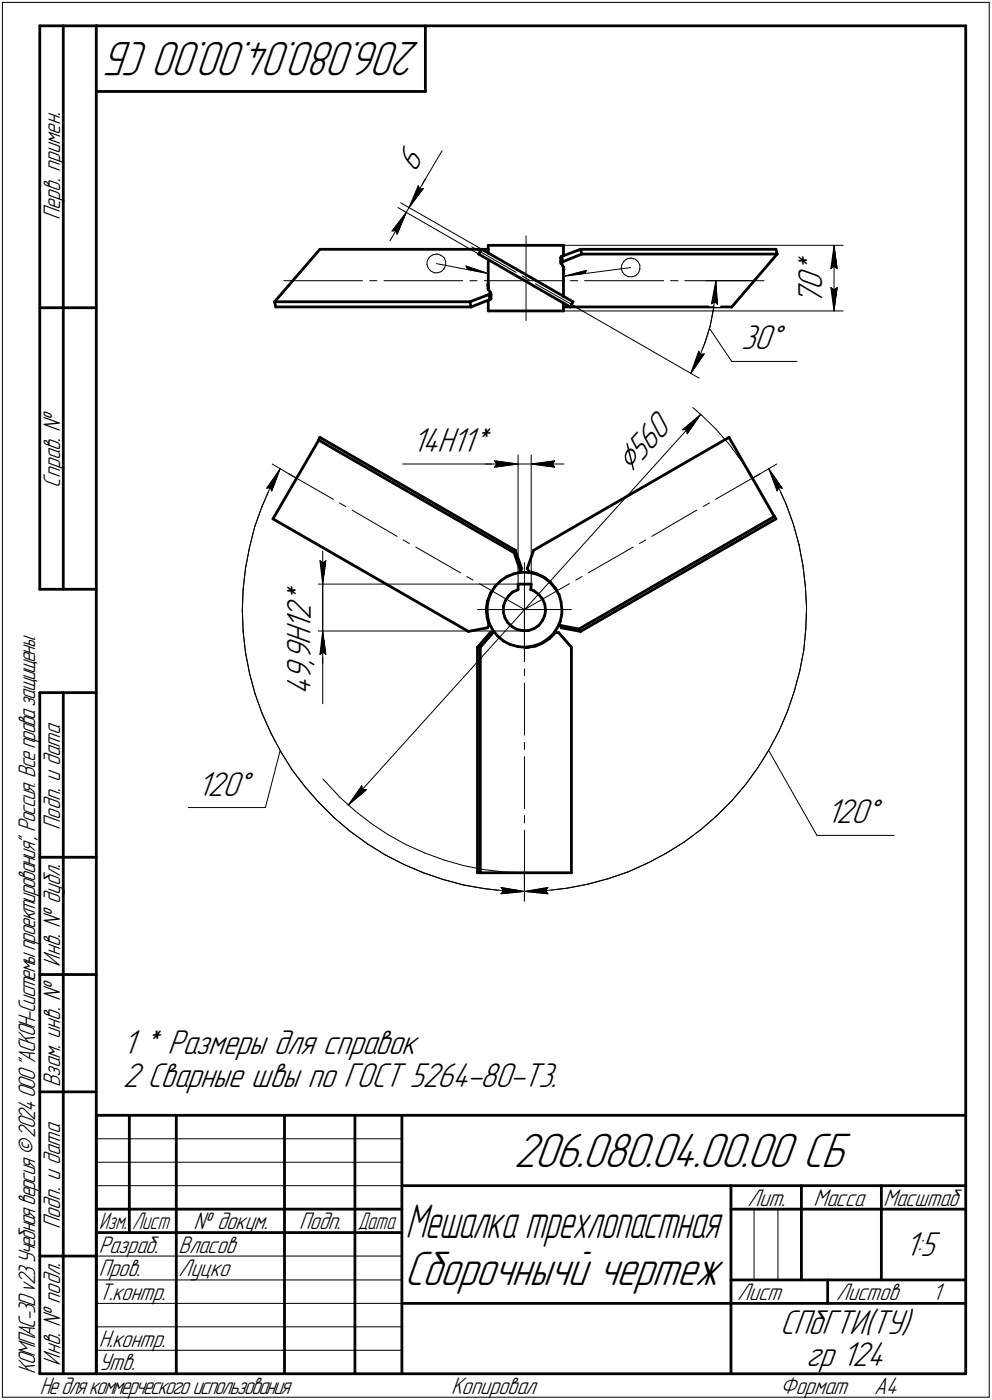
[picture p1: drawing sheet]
<svg xmlns="http://www.w3.org/2000/svg" width="211mm" height="298mm" viewBox="0 0 211 298" stroke-linecap="round" stroke-linejoin="round" font-family="sans-serif">
<defs><g id="words">
<g font-size="10.9">
<text x="89.4" y="9" transform="rotate(-180 89.4 9)">206.080.04.00.00 СБ</text>
<text x="109.3" y="248.5">206.080.04.00.00 СБ</text>
<text x="86" y="273.5">Сборочнычй чертеж</text>
</g>
<text font-size="10.7" x="86.3" y="263.5">Мешалка трехлопастная</text>
<text font-size="8.5" x="134.2" y="100.9" transform="rotate(-48 134.2 100.9)">Ç560</text>
<g font-size="7.8">
<text x="88.3" y="36.8" transform="rotate(-60 88.3 36.8)">6</text>
<text x="174.9" y="58.5" transform="rotate(-90 174.9 58.5)">*</text>
<text x="174.9" y="64.9" transform="rotate(-90 174.9 64.9)">7</text>
<text x="174.9" y="61.7" transform="rotate(-90 174.9 61.7)">0</text>
<text x="157.7" y="74.4">30Å</text>
<text x="87.7" y="96.3">14H11*</text>
<text x="66.2" y="128.9" transform="rotate(-90 66.2 128.9)">*</text>
<text x="66.2" y="137.3" transform="rotate(-90 66.2 137.3)">H</text>
<text x="66.2" y="134.1" transform="rotate(-90 66.2 134.1)">1</text>
<text x="66.2" y="132" transform="rotate(-90 66.2 132)">2</text>
<text x="66.2" y="141.6" transform="rotate(-90 66.2 141.6)">,</text>
<text x="66.2" y="140.5" transform="rotate(-90 66.2 140.5)">9</text>
<text x="66.2" y="147.9" transform="rotate(-90 66.2 147.9)">4</text>
<text x="66.2" y="144.7" transform="rotate(-90 66.2 144.7)">9</text>
<text x="42" y="169.4">120Å</text>
<text x="175.8" y="175.3">120Å</text>
<text x="26.1" y="224.4">1 * Размеры для справок</text>
<text x="26.1" y="231.5">2 Сварные швы по ГОСТ 5264-80-Т3.</text>
<text x="192.6" y="267.5">1:5</text>
<text x="166" y="284.1">СПбГТИ(ТУ)</text>
<text x="171.5" y="291">гр 124</text>
</g>
<g font-size="5.4">
<text x="12.8" y="46.9" transform="rotate(-90 12.8 46.9)">Перв. примен.</text>
<text x="12.8" y="103.8" transform="rotate(-90 12.8 103.8)">Справ. !</text>
<text x="12.8" y="176.7" transform="rotate(-90 12.8 176.7)">Подп. и дата</text>
<text x="12.8" y="205.8" transform="rotate(-90 12.8 205.8)">Инв. ! дубл.</text>
<text x="12.8" y="231.6" transform="rotate(-90 12.8 231.6)">Взам. инв. !</text>
<text x="159.1" y="256.8">Лит.</text>
<text x="173.1" y="256.8">Масса</text>
<text x="188" y="256.8">Масштаб</text>
<text x="12.8" y="261.7" transform="rotate(-90 12.8 261.7)">Подп. и дата</text>
<text x="41.2" y="261.8">! докум.</text>
<text x="63.6" y="261.8">Подп.</text>
<text x="21" y="266.8">Разраб.</text>
<text x="38" y="266.8">Власов</text>
<text x="21" y="271.8">Пров.</text>
<text x="38" y="271.8">Луцко</text>
<text x="21" y="276.8">Т.контр.</text>
<text x="156.9" y="276.8">Лист</text>
<text x="177.9" y="276.8">Листов</text>
<text x="198.4" y="276.8">1</text>
<text x="21" y="286.8">Н.контр.</text>
<text x="7.5" y="292.5" transform="rotate(-90 7.5 292.5)">КОМПАС-3Dv23Учебнаяверсия©2024ООО&quot;АСКОН-Системыпроектирования&quot;, Россия. Всеправазащищены.</text>
<text x="12.8" y="290.8" transform="rotate(-90 12.8 290.8)">Инв. ! подл.</text>
<text x="21" y="291.8">Утв.</text>
<text x="8.5" y="296.7">Недлякоммерческогоиспользования</text>
<text x="96" y="296.8">Копировал</text>
<text x="166" y="296.8">Формат</text>
<text x="186" y="296.8">A4</text>
</g>
<g font-size="5.3">
<text x="21.1" y="261.8">Изм.</text>
<text x="28.1" y="261.8">Лист</text>
<text x="76.1" y="261.8">Дата</text>
</g>
</g></defs>
<g fill="none" stroke="#000" stroke-width=".59">
<path d="M8.5 5.5v120zM8.5 5.5h12zM13.5 5.5v120zM20.5 5.5v287zM20.5 5.5h185zM20.5 19.5h70zM90.5 5.5v14zM205.5 5.5v287zM68.1 53.1h35.8zM68.1 53.1l-9.7 11.2zM101.9 54.1l19.4 11.3zM102.5 53.1l19.4 11.2z"/>
<path d="M102.5 53.1l-.6 1zM103.9 52.2h16zM103.9 55.3v6zM103.9 52.2v1.7zM119.3 54.9v.8zM119.3 55.7l.1 .4zM119.4 56.1l.1 .1zM119.5 54.6l-.2 .3zM119.5 54.6l4-1.5zM119.5 54.6l.3 1.1zM119.5 56.2l.4 .8zM119.8 55.7l4-1.6z"/>
<path d="M119.8 55.7l-.4 .4zM119.9 57.1v6.1zM119.9 52.2v2.3zM119.9 57l.1 .3zM119.9 57v.1zM119.9 57h.1M119.9 56.9h.1M120 57.3l-.1 .9zM123.5 53.1h41.6zM123.5 53.1l.3 1zM123.8 54.1h41.6zM165.1 53.1l.3 1z"/>
<path d="M165.4 54.1l-9.7 11.3zM8.5 65.5h12zM58.4 64.3l.3 1.1zM58.4 64.3h41.6zM58.7 65.4h41.5zM100 64.3l4-1.6zM100 64.3l.2 1.1zM100.2 65.4l4.1-1.6zM103.8 60.6l.1 .9zM103.9 66.2h16zM103.9 63.9v2.3zM103.9 61.6l.5 .7z"/>
<path d="M103.9 61.5v.1zM103.9 60.3l-.1 .3zM103.9 61.3h.1M103.9 61.4v.2zM103.9 61.6h.1M104 62.7l.4-.4zM104 62.7l.3 1.1zM104.3 63.8l.2-.2zM104.4 62.3l.1 .4zM104.5 62.7v.9zM119.9 64.5v1.7zM119.9 65.4h35.8z"/>
<path d="M121.9 64.3l-.6 1.1zM67.8 93.7l41.6 24zM67.8 93.7l-9.7 16.8zM68.1 93.1l-.3 .6zM68.1 93.1l41.5 24.1zM155.1 93.1l9.7 16.9zM58.1 110.5l41.6 24zM109.4 117.7l1.3 3.9zM109.6 117.2l-.2 .5zM109.6 117.2l1.4 3.9zM113.5 117.2l-1.3 3.9zM113.5 117.2l41.6-24.1z"/>
<path d="M164.8 110l.3 .5zM8.5 125.5h12zM99.7 134.5l4-.8zM101.6 137.8h.6zM101.6 137.8v48zM102.2 137.8v48zM103.5 129.7l.1 1.7zM103.6 129.4l.1 1.7zM103.6 131.4l.5 1.7zM103.7 131.1l.4 1.6zM103.7 128l-.2 1.7zM103.9 127.8l-.3 1.6z"/>
<path d="M104.1 132.7l.7 1.4zM104.1 133.1l-.4 .6zM104.2 132.8l-.1 .3zM104.3 134.7l-2.7 3.1zM104.3 134.7h.6zM104.3 126.5l-.6 1.5zM104.5 126.2l-.6 1.6zM104.5 126.1l-.2 .4zM104.5 126.1l.1-.1zM104.8 134.1l1 1.3zM104.9 134.7h.3zM104.9 134.7l-2.7 3.1z"/>
<path d="M105.3 124.9l-.8 1.3zM105.8 135.4l1.3 1.1zM106.5 123.7l1.4-.9zM106.5 123.7l-1.2 1.2zM107.1 136.5l1.4 .7zM107.1 129.1v1.3zM107.1 130.4l.3 1.2zM107.4 131.6l.6 1zM107.5 127.9l-.4 1.2zM107.9 122.8l1.5-.6zM108 132.6l1 .8zM108.2 126.9l-.7 1z"/>
<path d="M108.5 137.2l1.7 .5zM109 133.4l1 .6zM109.1 126.1l1.1-.5zM109.1 126.1l-.9 .8zM109.4 122.2l1.6-.4zM110 134l1.3 .3zM110.2 137.7l1.6 .1zM110.2 124.4h2.8zM110.2 124.4v1.2zM110.7 121.6l-.2 .3zM111 121.8l1.6 .1zM111 121.1l-.3 .5z"/>
<path d="M111.3 134.3h1.1zM111.8 137.8l1.6-.2zM111.8 137.8h.1zM111.9 137.8h.5zM112.2 121.1l.3 .6zM112.4 137.8l1.6-.2zM112.4 134.3l1.2-.4zM112.5 121.7l1.7 .5zM112.5 121.7l.2 .2zM112.6 121.9l1.6 .4zM112.9 125.6l.7 .2zM113 124.4l-.1 1.2z"/>
<path d="M113.4 137.6l1.6-.5zM113.6 133.9l1-.7zM113.6 125.8l1 .8zM114 137.6l1.5-.7zM114.2 122.3l1.5 .6zM114.2 122.2l1.5 .7zM114.6 126.6l.8 .9zM115 137.1l1.3-.9zM115.4 132.2l-.8 1zM115.4 127.5l.5 1.1zM115.5 136.9l1.4-.9zM115.7 122.9l1.3 1.1z"/>
<path d="M115.7 122.9l1.4 1.1zM115.9 131.1l-.5 1.1zM115.9 128.6l.2 1.3zM116.1 129.9l-.2 1.2zM116.3 136.2l1.3-1.1zM117 124l1.1 1.2zM117.1 124l1 1.2zM117.9 134.7h.3zM118.1 125.2l.9 1.5zM118.1 125.2l.3 .4zM118.2 134.7h.7zM118.2 134.7l-1.3 1.3z"/>
<path d="M118.4 125.6v.1zM118.5 133.8l-.9 1.3zM118.9 134.7l2.7 3.1zM119 126.7l.4 1.5zM119 132.8l.2 .4zM119.2 132.3l-.7 1.5zM119.2 133.2l4 .7zM119.2 133.2l.3 .5zM119.4 128.2l.1 1.6zM119.5 133.7l4 .8zM119.5 130.7l-.3 1.6zM119.5 129.8v.9z"/>
<path d="M121.6 137.8v48zM123.2 133.9l41.6-23.9zM123.2 133.9l.3 .6zM123.5 134.5l41.6-24zM8.5 147.5v145zM8.5 147.5h12zM13.5 147.5v145zM8.5 182.5h12zM101.6 185.8h.6zM102.2 185.8h19.4zM8.5 207.5h12zM8.5 232.5h12z"/>
<path d="M20.5 237.5h185zM20.5 237.5v55zM27.5 237.5v25zM37.5 237.5v55zM60.5 237.5v55zM75.5 237.5v55zM85.5 237.5v55zM20.5 257.5h65zM85.5 252.5h120zM155.5 252.5v40zM155.5 257.5h15zM170.5 252.5v20z"/>
<path d="M170.5 257.5h35zM187.5 252.5v20zM8.5 267.5h12zM20.5 262.5h65zM85.5 277.5h70zM155.5 277.5h50zM155.5 272.5h50zM176.1 272.5v5zM8.5 292.5h12zM20.5 292.5h185z"/>
</g>
<g fill="none" stroke="#000" stroke-width=".21">
<path d="M.5 .5v297zM.5 .5h210zM210.5 .5v297zM89 39.5l.3 .8zM89 39.5l-2 4.7zM89.5 39.9l-2.5 4.3zM90.5 38.1l-3.5 6.1zM94.1 32.1l-4.6 7.8zM60.4 59.8h16.7zM78.7 59.8h1.5zM81.7 59.8h16.8zM83.4 49.2l.8-.1z"/>
<path d="M84.2 49.1l.3 .8zM84.7 44.2l17.2 9.9zM85.3 43.2l17.2 9.9zM86.4 45.2l-3 4zM86.4 45.2l-1.9 4.7zM86.4 45.2l-3.4 6.1zM87 44.2l-.6 1zM89.3 40.3l.8-.2zM90.1 40.1l-3.1 4.1zM90.8 56.3l.3 .8zM90.9 55.5l-.1 .8zM91.1 57.1l.5 .6z"/>
<path d="M91.4 54.8l.6-.5zM91.4 54.8l-.5 .7zM91.6 57.7l.8 .4zM92 54.3l.9-.2zM92.4 58.1h.7zM92.9 56.1l11 2.2zM92.9 54.1h.1zM93 54.1l.8 .3zM93.1 58.1l.8-.3zM93.8 54.4l.7 .5zM93.9 57.8l.6-.6zM94.5 54.9l.3 .7z"/>
<path d="M94.8 56.5l-.3 .7zM94.8 55.6v.9zM99.1 56.6l4.8 1.7zM99.1 56.6l.4 .8zM100 59.8h1.5zM100.4 52.6l9.4 5.4zM103 59.8h16.8zM111.1 58.8l1.6 .9zM111.9 50.2v18zM119.9 52.2h59.5zM119.9 58.8l4.9-1.2zM119.9 58.8l14.3-1.8z"/>
<path d="M121.3 59.8h1.6zM124.4 59.8h16.8zM124.8 57.6l-.4 .7zM132.2 57.1l.2 .8zM132.3 56.3l-.1 .8zM132.4 57.9l.5 .6zM132.8 55.6l.6-.5zM132.8 55.6l-.5 .7zM132.9 58.5l.8 .4zM133.4 55.1l.8-.2zM133.7 58.9h.8zM134.2 54.9h.2z"/>
<path d="M134.4 54.9l.8 .3zM134.5 58.9l.8-.2zM135.2 55.2l.6 .6zM135.3 58.7l.6-.6zM135.8 55.8l.3 .7zM136.1 57.3l-.2 .8zM136.1 56.5v.8zM142.7 59.8h1.6zM145.7 59.8h16.9zM150.3 59.8h10.2zM152.3 59.8l-.1 2.3zM152.3 59.8l.4 5z"/>
<path d="M152.3 59.8l-.9 4.9zM176.8 57.2l.7-.5zM177.5 52.2l.6 5zM177.5 56.7l.6 .5zM177.5 52.2l-.7 5zM177.5 52.2v14zM114 60.5l9.4 5.3zM119.9 66.2h59.5zM121.6 64.9l27.2 15.6zM148.7 76.3l-1.7 3.2zM148.7 74.8l-1.7 4.7zM148.7 74.8l.3 .6z"/>
<path d="M149 75.4h.9zM149.9 75.4l-2.9 4.1zM150 72.9l-1.3 3.4zM151 69.9l4.7 7.1zM151.1 69.3l-1.1 3.6zM151.4 64.7l.7-.4zM151.8 65.8l-.7 3.5zM152.1 64.3l.6 .5zM152.2 62.1l-.4 3.7zM155.7 77h13.9zM176.8 61.2l.7 5zM176.8 61.2l.7 .5z"/>
<path d="M177.5 61.7l.6-.5zM178.1 61.2l-.6 5zM57.9 98.8l5.2 3.1zM59.6 99.8l-2.1 4zM59.6 99.8l-1.8 4.8zM59.6 99.8l-2.9 4.2zM85.7 98.8h21.7zM103.2 98.8h7zM105.2 98.1l5 .7zM105.2 98.1l.5 .7zM105.2 99.5l5-.7zM105.7 98.8l-.5 .7z"/>
<path d="M107.4 98.8h2.8zM110.2 96.9v27.5zM110.2 98.8h2.8zM113 96.9v27.5zM113 98.8l5 .7zM113 98.8l5-.7zM113 98.8h7zM117.5 98.8l.5 .7zM118 98.1l-.5 .7zM145.2 91.5h.8zM145.2 91.5l3.9-3.3zM146 91.5l.2 .9z"/>
<path d="M147.4 86.8l1.8 1.5zM149.1 88.2l-2.9 4.2zM149.1 88.2l-75 83.2zM149.2 88.3l3.1 3.1zM152.3 91.4l2.9 3.3zM155.2 94.7l2.5 3.4zM157.7 98.1l2.4 3.8zM163.6 99.8l1.8 3.5zM163.6 99.8l2.9 4.2zM163.6 99.8l1.8 4.8zM53.1 116.6l-.9 4.4zM54.2 112.2l-1.1 4.4z"/>
<path d="M55.7 107.9l-1.5 4.3zM56.7 104l.8-.2zM57.5 103.8l-1.8 4.1zM57.5 103.8l.3 .8zM61.4 100.8l9.6 5.5zM68.1 119.4l.6 .5zM68.1 119.4l.6 5zM68.7 119.9l.6-.5zM68.7 117.3v7.1zM69.3 119.4l-.6 5zM72.2 107.1l1.4 .8zM74.9 108.6l9.6 5.6z"/>
<path d="M85.8 115l1.3 .7zM88.5 116.5l9.5 5.5zM111.6 119.8v10zM136.1 115.7l1.3-.7zM138.7 114.2l9.6-5.6zM149.6 107.9l1.4-.8zM152.2 106.3l9.6-5.5zM160.1 101.9l5.2-3.1zM165.4 103.3l1.9 4.1zM165.7 103.8l.8 .2zM165.7 103.8l-.3 .8zM167.3 107.4l1.5 4.3z"/>
<path d="M168.8 111.7l1.2 4.3zM170 116l.9 4.5zM51.6 130l.1 4.5zM51.7 125.5l-.1 4.5zM51.7 134.5l.5 4.4zM52.2 121l-.5 4.5zM52.2 138.9l.9 4.4zM66.7 124.4h43.5zM66.7 134.4h44.9zM68.1 139.4l.6-.5zM68.7 121.8v2.6zM68.7 121.8v28.1z"/>
<path d="M68.7 134.4l-.6 5zM68.7 138.9l.6 .5zM68.7 134.4l.6 5zM68.7 134.4v6.9zM68.7 124.4v10zM99.3 122.8l1.4 .7zM101.6 129.8h10zM102 124.3l9.6 5.5zM111.6 129.8h10zM111.6 129.8v10.1zM111.6 129.8l9.6-5.5zM111.6 129.8v11.1z"/>
<path d="M122.5 123.5l1.4-.7zM125.1 122l9.6-5.5zM170.9 120.5l.5 4.4zM171 138.4l-.8 4.4zM171.4 124.9l.2 4.6zM171.4 133.9l-.4 4.5zM171.6 129.5l-.2 4.4zM53.1 143.3l1.2 4.4zM54.3 147.7l1.5 4.3zM55.8 152l1.9 4.1zM57.7 156.1l2.1 4zM59.6 159.9l-3.1 12.1z"/>
<path d="M111.6 142.4v1.5zM111.6 145.5v11zM111.6 158.1v1.5zM163.6 159.9l10.2 18zM163.7 159.6l-2.4 3.8zM165.8 155.6l-2.1 4zM167.6 151.5l-1.8 4.1zM169 147.2l-1.4 4.3zM170.2 142.8l-1.2 4.4zM40 172h16.5zM59.8 160.1l2.3 3.8zM62.1 163.9l2.8 3.6z"/>
<path d="M64.9 167.5l2.9 3.4zM67.8 170.9l3.2 3.2zM68.7 165.9l.6 .6zM69.3 166.5l3 3.3zM71 174.1l3.4 2.9zM72.3 169.8l3.2 2.8zM74.1 171.4l3.9-3.3zM74.4 177l3.7 2.7zM75.5 172.6l3.5 2.7zM77 167.3l-2.9 4.1zM77 167.3l.1 .8zM77.1 168.1h.9z"/>
<path d="M78.1 179.7l3.9 2.3zM79 175.3l3.5 2.4zM82.5 177.7l3.9 2.1zM86.4 179.8l3.9 1.8zM111.6 161.1v11.1zM111.6 173.7v1.6zM111.6 176.8v11zM145.5 179.3l3.7-2.7zM149.2 176.6l3.4-2.9zM152.6 173.7l3.1-3.2zM158.7 167l-3 3.5zM161.3 163.4l-2.6 3.6z"/>
<path d="M173.8 177.9h16.4zM82 182l3.9 2.1zM85.9 184.1l4.2 1.7zM90.1 185.8l4.2 1.5zM90.3 181.6l4.2 1.5zM94.3 187.3l4.4 1.2zM94.5 183.1l4.1 1.2zM98.6 184.3l4.4 .9zM98.7 188.5l4.4 .7zM103 185.2l4.3 .5zM103.1 189.2l4.5 .5zM106.6 190.3l5-.5z"/>
<path d="M106.6 189l.5 .7zM106.6 189l5 .8zM107.1 189.7l-.5 .6zM107.3 185.7l4.3 .1zM107.6 189.7l4 .1zM111.6 189.8l4.5-.1zM111.6 185.8v6.1zM111.6 189.8l5-.8zM111.6 189.8l5 .5zM116.1 189.7l4.5-.6zM116.1 189.7l.5 .6zM116.6 189l-.5 .7z"/>
<path d="M120.6 189.1l4.4-.8zM125 188.3l4.4-1.2zM129.4 187.1l4.2-1.4zM133.6 185.7l4.2-1.9zM137.8 183.8l3.9-2.1zM141.7 181.7l3.8-2.4zM20.5 247.5h65zM20.5 252.5h65zM20.5 242.5h65zM160.4 257.5v15zM165.5 257.5v15zM20.5 267.5h65z"/>
<path d="M20.5 272.5h65zM20.5 277.5h65zM.5 297.5h210zM20.5 282.5h65zM20.5 287.5h65z"/>
</g>
<g fill="#fff" stroke="#fff" stroke-width=".21">
<path d="M86 29.8h.2zM85.9 29.9h.5zM85.9 30h.6zM85.9 30.1h.7zM85.9 30.1h.9zM85.8 30.2h1.2zM85.7 30.3h1.4zM85.7 30.4h1.5zM85.6 30.5h1.8zM85.6 30.6h1.9zM85.5 30.6h2.2zM85.4 30.7h2.4zM85.4 30.8h2.6zM85.3 30.9h2.8zM85.3 31h3zM85.3 31.1h3.1zM85.2 31.2h3.4zM85.2 31.2h3.5zM85.1 31.3h3.8zM85.1 31.4h3.9zM85 31.5h4.2zM85 31.6h4.3zM84.9 31.7h4.5zM84.8 31.7h4.8zM84.8 31.8h4.9zM84.8 31.9h5.1zM84.8 32h5.2zM84.7 32.1h5.5zM84.6 32.2h5.7zM84.6 32.3h5.9zM84.5 32.3h6.1zM84.5 32.4h6.3zM84.4 32.5h6.5zM84.3 32.6h6.8zM84.3 32.7h6.9zM84.2 32.8h7.2zM84.2 32.9h7.3zM84.2 32.9h7.5zM84.2 33h7.6zM84.1 33.1h7.8zM84 33.2h8.1zM84 33.3h8.2zM83.9 33.4h8.3zM83.9 33.4h8.2zM83.8 33.5h8.3zM83.7 33.6h8.3zM83.7 33.7h8.3zM83.7 33.8h8.2zM83.7 33.9h8.2zM83.6 34h8.3zM83.5 34h8.3zM83.7 34.1h8.1zM83.8 34.2h7.9zM84 34.3h7.6zM84.1 34.4h7.5zM84.2 34.5h7.3zM84.4 34.5h7.1zM84.6 34.6h6.8zM84.7 34.7h6.7zM84.8 34.8h6.6zM85 34.9h6.3zM85.2 35h6.1zM85.3 35.1h5.9zM85.4 35.1h5.8zM85.6 35.2h5.5zM85.8 35.3h5.2zM85.9 35.4h5.1zM86 35.5h4.9zM86.2 35.6h4.7zM86.4 35.6h4.4zM86.4 35.7h4.4zM86.6 35.8h4.2zM86.8 35.9h3.9zM86.9 36h3.8zM87 36.1h3.6zM87.2 36.2h3.3zM87.4 36.2h3.1zM87.5 36.3h2.9zM87.6 36.4h2.8zM87.8 36.5h2.5zM88 36.6h2.3zM88.1 36.7h2.2zM88.2 36.7h2zM88.4 36.8h1.8zM88.6 36.9h1.5zM88.6 37h1.5zM88.8 37.1h1.2zM89 37.2h.9zM89.2 37.3h.7zM89.2 37.3h.6zM89.4 37.4h.4zM89.6 37.5h.1z"/>
<path d="M88.7 38.9h.2zM88.7 38.9h.4zM88.6 39h.6zM88.6 39.1h.7zM88.6 39.2h.9zM88.6 39.3h1.1zM88.6 39.4h1.1zM88.5 39.5h1.4zM88.5 39.5h1.6zM88.4 39.6h1.8zM88.4 39.7h1.9zM88.4 39.8h2.1zM88.3 39.9h2.3zM88.3 40h2.5zM88.2 40h2.6zM88.2 40.1h2.6zM88.1 40.2h2.7zM88.1 40.3h2.6zM88.1 40.4h2.5zM88.1 40.5h2.5zM88.1 40.6h2.4zM88 40.6h2.4zM88 40.7h2.3zM88 40.8h2.3zM87.9 40.9h2.4zM87.9 41h2.3zM87.8 41.1h2.3zM87.8 41.1h2.2zM87.7 41.2h2.3zM87.7 41.3h2.2zM87.7 41.4h2.1zM87.6 41.5h2.1zM87.6 41.6h2.1zM87.5 41.7h2.2zM87.5 41.7h2.1zM87.5 41.8h2zM87.5 41.9h2zM87.5 42h1.9zM87.4 42.1h1.9zM87.4 42.2h1.8zM87.3 42.2h1.9zM87.3 42.3h1.9zM87.3 42.4h1.8zM87.3 42.5h1.7zM87.3 42.6h1.6zM87.3 42.7h1.6zM87.3 42.8h1.5zM87.3 42.8h1.4zM87.2 42.9h1.4zM87.2 43h1.4zM87.2 43.1h1.3zM87.2 43.2h1.2zM87.2 43.3h1.1zM87.2 43.3h.9zM87.2 43.4h.9zM87.2 43.5h.8zM87.1 43.6h.7zM87.1 43.7h.6zM87.1 43.8h.5zM87.1 43.9h.4zM87.1 43.9h.3zM87.1 44h.2z"/>
<path d="M86.3 45.4h.1zM86.2 45.5h.2zM86 45.6h.4zM85.9 45.6h.5zM85.9 45.7h.5zM85.7 45.8h.7zM85.6 45.9h.8zM85.5 46h.9zM85.4 46.1h1zM85.3 46.1h1.1zM85.2 46.2h1.2zM85.1 46.3h1.3zM84.9 46.4h1.5zM84.9 46.5h1.5zM84.8 46.6h1.5zM84.8 46.7h1.5zM84.7 46.7h1.6zM84.7 46.8h1.6zM84.6 46.9h1.7zM84.5 47h1.8zM84.4 47.1h1.9zM84.4 47.2h1.8zM84.3 47.2h1.9zM84.2 47.3h2zM84.2 47.4h1.9zM84.1 47.5h2zM84.1 47.6h1.9zM84 47.7h2zM83.9 47.8h2.1zM83.8 47.8h2.1zM83.8 47.9h2.1zM83.7 48h2.2zM83.7 48.1h2.2zM83.6 48.2h2.2zM83.6 48.3h2.2zM83.5 48.3h2.3zM83.4 48.4h2.3zM83.3 48.5h2.4zM83.2 48.6h2.4zM83.2 48.7h2.4zM83.1 48.8h2.4zM83.1 48.9h2.4zM83 48.9h2.5zM83 49h2.4zM82.9 49.1h2.5zM82.8 49.2h2.5zM82.7 49.3h2.6zM82.6 49.4h2.7zM82.8 49.4h2.5zM83 49.5h2.3zM83.1 49.6h2.1zM83.2 49.7h2zM83.4 49.8h1.7zM83.6 49.9h1.5zM83.7 50h1.3zM83.8 50h1.2zM84 50.1h1zM84.2 50.2h.7zM84.3 50.3h.6zM84.5 50.4h.3zM84.7 50.5h.1z"/>
<path d="M157.6 68.7h10zM157.6 68.7h10zM157.6 68.8h10zM157.6 68.9h10zM157.6 69h10zM157.6 69.1h10zM157.6 69.2h10zM157.6 69.3h10zM157.6 69.3h10zM157.6 69.4h10zM157.6 69.5h10zM157.6 69.6h10zM157.6 69.7h10zM157.6 69.8h10zM157.6 69.8h10zM157.6 69.9h10zM157.6 70h10zM157.6 70.1h10zM157.6 70.2h10zM157.6 70.3h10zM157.6 70.4h10zM157.6 70.4h10zM157.6 70.5h10zM157.6 70.6h10zM157.6 70.7h10zM157.6 70.8h10zM157.6 70.9h10zM157.6 71h10zM157.6 71h10zM157.6 71.1h10zM157.6 71.2h10zM157.6 71.3h10zM157.6 71.4h10zM157.6 71.5h10zM157.6 71.5h10zM157.6 71.6h10zM157.6 71.7h10zM157.6 71.8h10zM157.6 71.9h10zM157.6 72h10zM157.6 72.1h10zM157.6 72.1h10zM157.6 72.2h10zM157.6 72.3h10zM157.6 72.4h10zM157.6 72.5h10zM157.6 72.6h10zM157.6 72.6h10zM157.6 72.7h10zM157.6 72.8h10zM157.6 72.9h10zM157.6 73h10zM157.6 73.1h10zM157.6 73.2h10zM157.6 73.2h10zM157.6 73.3h10zM157.6 73.4h10zM157.6 73.5h10zM157.6 73.6h10zM157.6 73.7h10zM157.6 73.7h10zM157.6 73.8h10zM157.6 73.9h10zM157.6 74h10zM157.6 74.1h10zM157.6 74.2h10zM157.6 74.3h10zM157.6 74.3h10zM157.6 74.4h10zM157.6 74.5h10zM157.6 74.6h10zM157.6 74.7h10zM157.6 74.8h10zM157.6 74.8h10zM157.6 74.9h10zM157.6 75h10zM157.6 75.1h10zM157.6 75.2h10zM157.6 75.3h10zM157.6 75.4h10zM157.6 75.4h10zM157.6 75.5h10zM157.6 75.6h10zM157.6 75.7h10zM157.6 75.8h10zM157.6 75.9h10z"/>
<path d="M148.4 74.1h.2zM148.4 74.2h.4zM148.3 74.3h.6zM148.3 74.3h.8zM148.3 74.4h1zM148.3 74.5h1.1zM148.3 74.6h1.2zM148.3 74.7h1.5zM148.2 74.8h1.7zM148.2 74.8h1.9zM148.2 74.9h2.1zM148.1 75h2.4zM148.1 75.1h2.5zM148 75.2h2.6zM148 75.3h2.5zM148 75.4h2.5zM147.9 75.4h2.6zM147.9 75.5h2.5zM147.9 75.6h2.4zM147.8 75.7h2.5zM147.8 75.8h2.4zM147.8 75.9h2.3zM147.7 75.9h2.4zM147.7 76h2.3zM147.7 76.1h2.2zM147.7 76.2h2.2zM147.7 76.3h2.2zM147.6 76.4h2.2zM147.6 76.5h2.2zM147.6 76.5h2.1zM147.5 76.6h2.1zM147.5 76.7h2.1zM147.5 76.8h2zM147.4 76.9h2zM147.4 77h2zM147.4 77h2zM147.3 77.1h2zM147.3 77.2h2zM147.3 77.3h1.9zM147.2 77.4h1.9zM147.2 77.5h1.9zM147.2 77.6h1.8zM147.2 77.6h1.7zM147.2 77.7h1.7zM147.2 77.8h1.6zM147.2 77.9h1.6zM147.2 78h1.6zM147.2 78.1h1.5zM147.2 78.1h1.4zM147.2 78.2h1.3zM147.2 78.3h1.2zM147.2 78.4h1.1zM147.2 78.5h1.1zM147.1 78.6h1.1zM147.1 78.7h.9zM147.1 78.7h.8zM147.1 78.8h.7zM147.1 78.9h.6zM147.1 79h.6zM147.1 79.1h.4zM147.1 79.2h.3zM147.1 79.2h.2zM147.1 79.3h.1z"/>
<path d="M152.2 59.9h.2zM152.2 60h.2zM152.1 60.1h.4zM152.1 60.2h.4zM152.1 60.3h.4zM152.1 60.4h.5zM152 60.5h.6zM152 60.5h.6zM151.9 60.6h.8zM151.9 60.7h.8zM151.8 60.8h.9zM151.8 60.9h.9zM151.7 61h1zM151.7 61h1zM151.6 61.1h1.2zM151.6 61.2h1.2zM151.6 61.3h1.2zM151.6 61.4h1.3zM151.5 61.5h1.4zM151.5 61.6h1.4zM151.5 61.6h1.5zM151.5 61.7h1.5zM151.5 61.8h1.5zM151.5 61.9h1.5zM151.4 62h1.6zM151.4 62.1h1.6zM151.4 62.1h1.6zM151.4 62.2h1.6zM151.4 62.3h1.6zM151.3 62.4h1.7zM151.3 62.5h1.7zM151.3 62.6h1.8zM151.3 62.7h1.8zM151.3 62.7h1.8zM151.3 62.8h1.8zM151.2 62.9h1.9zM151.2 63h1.9zM151.2 63.1h1.9zM151.2 63.2h1.9zM151.2 63.2h1.9zM151.1 63.3h2zM151.1 63.4h2zM151.1 63.5h2.1zM151.1 63.6h2.1zM151.1 63.7h2.1zM151.1 63.8h2.1zM151 63.8h2.2zM151 63.9h2.2zM151 64h2.2zM151 64.1h2.2zM151 64.2h2.2zM151 64.3h2.2zM151 64.3h2.2zM151 64.4h2.2zM151 64.5h2.2zM151 64.6h2.2zM151 64.7h2.2zM150.9 64.8h2.3zM150.9 64.9h2.3zM150.9 64.9h2.3zM150.9 65h2.3zM150.9 65.1h2.3zM152 65.2h1.2z"/>
<path d="M169.3 53.5h7.1zM169.3 53.6h7.1zM169.3 53.7h7.1zM169.3 53.8h7.1zM169.3 53.8h7.1zM169.3 53.9h7.1zM169.3 54h7.1zM169.3 54.1h7.1zM169.3 54.2h7.1zM169.3 54.3h7.1zM169.3 54.4h7.1zM169.3 54.4h7.1zM169.3 54.5h7.1zM169.3 54.6h7.1zM169.3 54.7h7.1zM169.3 54.8h7.1zM169.3 54.9h7.1zM169.3 54.9h7.1zM169.3 55h7.1zM169.3 55.1h7.1zM169.3 55.2h7.1zM169.3 55.3h7.1zM169.3 55.4h7.1zM169.3 55.5h7.1zM169.3 55.5h7.1zM169.3 55.6h7.1zM169.3 55.7h7.1zM169.3 55.8h7.1zM169.3 55.9h7.1zM169.3 56h7.1zM169.3 56h7.1zM169.3 56.1h7.1zM169.3 56.2h7.1zM169.3 56.3h7.1zM169.3 56.4h7.1zM169.3 56.5h7.1zM169.3 56.6h7.1zM169.3 56.6h7.1zM169.3 56.7h7.1zM169.3 56.8h7.1zM169.3 56.9h7.1zM169.3 57h7.1zM169.3 57.1h7.1zM169.3 57.1h7.1zM169.3 57.2h7.1zM169.3 57.3h7.1zM169.3 57.4h7.1zM169.3 57.5h7.1zM169.3 57.6h7.1zM169.3 57.7h7.1zM169.3 57.7h7.1zM169.3 57.8h7.1zM169.3 57.9h7.1zM169.3 58h7.1zM169.3 58.1h7.1zM169.3 58.2h7.1zM169.3 58.3h7.1zM169.3 58.3h7.1zM169.3 58.4h7.1zM169.3 58.5h7.1zM169.3 58.6h7.1zM169.3 58.7h7.1zM169.3 58.8h7.1zM169.3 58.8h7.1zM169.3 58.9h7.1zM169.3 59h7.1zM169.3 59.1h7.1zM169.3 59.2h7.1zM169.3 59.3h7.1zM169.3 59.4h7.1zM169.3 59.4h7.1zM169.3 59.5h7.1zM169.3 59.6h7.1zM169.3 59.7h7.1zM169.3 59.8h7.1zM169.3 59.9h7.1zM169.3 59.9h7.1zM169.3 60h7.1zM169.3 60.1h7.1zM169.3 60.2h7.1zM169.3 60.3h7.1zM169.3 60.4h7.1zM169.3 60.5h7.1zM169.3 60.5h7.1zM169.3 60.6h7.1zM169.3 60.7h7.1zM169.3 60.8h7.1zM169.3 60.9h7.1zM169.3 61h7.1zM169.3 61h7.1zM169.3 61.1h7.1zM169.3 61.2h7.1zM169.3 61.3h7.1zM169.3 61.4h7.1zM169.3 61.5h7.1zM169.3 61.6h7.1zM169.3 61.6h7.1zM169.3 61.7h7.1zM169.3 61.8h7.1zM169.3 61.9h7.1zM169.3 62h7.1zM169.3 62.1h7.1zM169.3 62.1h7.1zM169.3 62.2h7.1zM169.3 62.3h7.1zM169.3 62.4h7.1zM169.3 62.5h7.1zM169.3 62.6h7.1zM169.3 62.7h7.1zM169.3 62.7h7.1zM169.3 62.8h7.1zM169.3 62.9h7.1zM169.3 63h7.1zM169.3 63.1h7.1zM169.3 63.2h7.1zM169.3 63.2h7.1zM169.3 63.3h7.1zM169.3 63.4h7.1zM169.3 63.5h7.1zM169.3 63.6h7.1zM169.3 63.7h7.1zM169.3 63.8h7.1zM169.3 63.8h7.1zM169.3 63.9h7.1zM169.3 64h7.1zM169.3 64.1h7.1zM169.3 64.2h7.1zM169.3 64.3h7.1zM169.3 64.3h7.1zM169.3 64.4h7.1zM169.3 64.5h7.1zM169.3 64.6h7.1zM169.3 64.7h7.1zM169.3 64.8h7.1z"/>
<path d="M177.4 52.5h.2zM177.4 52.6h.2zM177.3 52.7h.4zM177.3 52.7h.4zM177.2 52.8h.5zM177.2 52.9h.6zM177.2 53h.6zM177.1 53.1h.8zM177.1 53.2h.8zM177 53.3h1zM177 53.3h1zM177 53.4h1zM177 53.5h1.1zM177 53.6h1.1zM176.9 53.7h1.2zM176.9 53.8h1.2zM176.8 53.8h1.4zM176.8 53.9h1.4zM176.7 54h1.5zM176.7 54.1h1.6zM176.7 54.2h1.6zM176.7 54.3h1.6zM176.7 54.4h1.6zM176.7 54.4h1.6zM176.7 54.5h1.6zM176.7 54.6h1.6zM176.6 54.7h1.7zM176.6 54.8h1.8zM176.6 54.9h1.8zM176.6 54.9h1.8zM176.6 55h1.8zM176.6 55.1h1.8zM176.6 55.2h1.8zM176.5 55.3h1.9zM176.5 55.4h1.9zM176.5 55.5h1.9zM176.5 55.5h2zM176.5 55.6h2zM176.5 55.7h2zM176.5 55.8h2zM176.4 55.9h2.1zM176.4 56h2.1zM176.4 56h2.1zM176.4 56.1h2.1zM176.4 56.2h2.1zM176.4 56.3h2.2zM176.4 56.4h2.2zM176.4 56.5h2.2zM176.4 56.6h2.2zM176.4 56.6h2.2zM176.4 56.7h2.2zM176.4 56.8h2.2zM176.4 56.9h2.2zM176.4 57h2.2zM176.4 57.1h2.2zM176.3 57.1h2.3zM176.3 57.2h2.3zM176.3 57.3h2.3zM176.3 57.4h2.3zM176.3 57.5h2.3zM176.3 57.6h2.3zM176.3 57.7h2.3z"/>
<path d="M176.2 60.7h2.4zM176.3 60.8h2.3zM176.3 60.9h2.3zM176.3 61h2.3zM176.3 61h2.3zM176.3 61.1h2.3zM176.3 61.2h2.3zM176.3 61.3h2.3zM176.4 61.4h2.2zM176.4 61.5h2.2zM176.4 61.6h2.2zM176.4 61.6h2.2zM176.4 61.7h2.2zM176.4 61.8h2.2zM176.4 61.9h2.2zM176.4 62h2.2zM176.4 62.1h2.2zM176.4 62.1h2.2zM176.4 62.2h2.1zM176.4 62.3h2.1zM176.4 62.4h2.1zM176.4 62.5h2.1zM176.4 62.6h2.1zM176.5 62.7h2zM176.5 62.7h2zM176.5 62.8h2zM176.5 62.9h2zM176.5 63h1.9zM176.5 63.1h1.9zM176.5 63.2h1.9zM176.6 63.2h1.8zM176.6 63.3h1.8zM176.6 63.4h1.8zM176.6 63.5h1.8zM176.6 63.6h1.8zM176.6 63.7h1.8zM176.6 63.8h1.7zM176.7 63.8h1.6zM176.7 63.9h1.6zM176.7 64h1.6zM176.7 64.1h1.6zM176.7 64.2h1.6zM176.7 64.3h1.6zM176.7 64.3h1.6zM176.7 64.4h1.5zM176.8 64.5h1.4zM176.8 64.6h1.4zM176.9 64.7h1.2zM176.9 64.8h1.2zM177 64.9h1.1zM177 64.9h1.1zM177 65h1zM177 65.1h1zM177 65.2h1zM177.1 65.3h.8zM177.1 65.4h.8zM177.2 65.4h.6zM177.2 65.5h.6zM177.2 65.6h.5zM177.3 65.7h.4zM177.3 65.8h.4zM177.4 65.9h.2zM177.4 66h.2z"/>
<path d="M175.9 169.7h12.3zM175.9 169.8h12.3zM175.9 169.8h12.3zM175.9 169.9h12.3zM175.9 170h12.3zM175.9 170.1h12.3zM175.9 170.2h12.3zM175.9 170.3h12.3zM175.9 170.3h12.3zM175.9 170.4h12.3zM175.9 170.5h12.3zM175.9 170.6h12.3zM175.9 170.7h12.3zM175.9 170.8h12.3zM175.9 170.9h12.3zM175.9 170.9h12.3zM175.9 171h12.3zM175.9 171.1h12.3zM175.9 171.2h12.3zM175.9 171.3h12.3zM175.9 171.4h12.3zM175.9 171.4h12.3zM175.9 171.5h12.3zM175.9 171.6h12.3zM175.9 171.7h12.3zM175.9 171.8h12.3zM175.9 171.9h12.3zM175.9 172h12.3zM175.9 172h12.3zM175.9 172.1h12.3zM175.9 172.2h12.3zM175.9 172.3h12.3zM175.9 172.4h12.3zM175.9 172.5h12.3zM175.9 172.6h12.3zM175.9 172.6h12.3zM175.9 172.7h12.3zM175.9 172.8h12.3zM175.9 172.9h12.3zM175.9 173h12.3zM175.9 173.1h12.3zM175.9 173.1h12.3zM175.9 173.2h12.3zM175.9 173.3h12.3zM175.9 173.4h12.3zM175.9 173.5h12.3zM175.9 173.6h12.3zM175.9 173.7h12.3zM175.9 173.7h12.3zM175.9 173.8h12.3zM175.9 173.9h12.3zM175.9 174h12.3zM175.9 174.1h12.3zM175.9 174.2h12.3zM175.9 174.2h12.3zM175.9 174.3h12.3zM175.9 174.4h12.3zM175.9 174.5h12.3zM175.9 174.6h12.3zM175.9 174.7h12.3zM175.9 174.8h12.3zM175.9 174.8h12.3zM175.9 174.9h12.3zM175.9 175h12.3zM175.9 175.1h12.3zM175.9 175.2h12.3zM175.9 175.3h12.3zM175.9 175.3h12.3zM175.9 175.4h12.3zM175.9 175.5h12.3zM175.9 175.6h12.3zM175.9 175.7h12.3zM175.9 175.8h12.3zM175.9 175.9h12.3zM175.9 175.9h12.3zM175.9 176h12.3zM175.9 176.1h12.3zM175.9 176.2h12.3zM175.9 176.3h12.3zM175.9 176.4h12.3zM175.9 176.4h12.3zM175.9 176.5h12.3zM175.9 176.6h12.3zM175.9 176.7h12.3zM175.9 176.8h12.3z"/>
<path d="M116.6 188.5h.5zM116.2 188.6h.9zM115.7 188.6h1.4zM115.2 188.7h1.9zM114.8 188.8h2.3zM114.3 188.9h2.8zM113.9 189h3.2zM113.4 189.1h3.7zM113.2 189.1h3.9zM113 189.2h4.1zM112.8 189.3h4.3zM112.6 189.4h4.5zM112.4 189.5h4.7zM112.2 189.6h4.9zM112 189.7h5.1zM111.8 189.7h5.3zM111.6 189.8h5.5zM111.8 189.9h5.3zM112.1 190h5zM112.3 190.1h4.8zM112.5 190.2h4.6zM112.8 190.2h4.3zM112.9 190.3h4.2zM113.2 190.4h3.9zM113.4 190.5h3.7zM114.3 190.6h2.8zM115.2 190.7h1.9zM116.2 190.8h.9z"/>
<path d="M163.7 100h.1zM163.7 100.1h.2zM163.7 100.2h.3zM163.7 100.2h.4zM163.7 100.3h.5zM163.7 100.4h.6zM163.7 100.5h.7zM163.7 100.6h.8zM163.7 100.7h.9zM163.7 100.8h1zM163.7 100.8h1.1zM163.7 100.9h1.1zM163.7 101h1.2zM163.7 101.1h1.3zM163.7 101.2h1.4zM163.7 101.3h1.5zM163.7 101.3h1.6zM163.7 101.4h1.6zM163.7 101.5h1.7zM163.7 101.6h1.7zM163.7 101.7h1.8zM163.7 101.8h1.8zM163.8 101.9h1.8zM163.8 101.9h1.9zM163.9 102h1.8zM163.9 102.1h1.9zM163.9 102.2h2zM164 102.3h1.9zM164 102.4h1.9zM164 102.4h2zM164.1 102.5h2zM164.1 102.6h2zM164.2 102.7h2zM164.2 102.8h2.1zM164.2 102.9h2.2zM164.3 103h2.1zM164.3 103h2.2zM164.3 103.1h2.2zM164.3 103.2h2.3zM164.3 103.3h2.3zM164.3 103.4h2.4zM164.4 103.5h2.4zM164.4 103.5h2.4zM164.5 103.6h2.4zM164.5 103.7h2.5zM164.5 103.8h2.5zM164.6 103.9h2.4zM164.6 104h2.5zM164.6 104.1h2.6zM164.7 104.1h2.5zM164.7 104.2h2.3zM164.7 104.3h2.2zM164.8 104.4h1.9zM164.8 104.5h1.7zM164.8 104.6h1.6zM164.8 104.6h1.3zM164.8 104.7h1.2zM164.9 104.8h1zM164.9 104.9h.8zM164.9 105h.6zM165 105.1h.4zM165 105.2h.2z"/>
<path d="M42 163.7h12.4zM42 163.7h12.4zM42 163.8h12.4zM42 163.9h12.4zM42 164h12.4zM42 164.1h12.4zM42 164.2h12.4zM42 164.3h12.4zM42 164.3h12.4zM42 164.4h12.4zM42 164.5h12.4zM42 164.6h12.4zM42 164.7h12.4zM42 164.8h12.4zM42 164.8h12.4zM42 164.9h12.4zM42 165h12.4zM42 165.1h12.4zM42 165.2h12.4zM42 165.3h12.4zM42 165.4h12.4zM42 165.4h12.4zM42 165.5h12.4zM42 165.6h12.4zM42 165.7h12.4zM42 165.8h12.4zM42 165.9h12.4zM42 165.9h12.4zM42 166h12.4zM42 166.1h12.4zM42 166.2h12.4zM42 166.3h12.4zM42 166.4h12.4zM42 166.5h12.4zM42 166.5h12.4zM42 166.6h12.4zM42 166.7h12.4zM42 166.8h12.4zM42 166.9h12.4zM42 167h12.4zM42 167h12.4zM42 167.1h12.4zM42 167.2h12.4zM42 167.3h12.4zM42 167.4h12.4zM42 167.5h12.4zM42 167.6h12.4zM42 167.6h12.4zM42 167.7h12.4zM42 167.8h12.4zM42 167.9h12.4zM42 168h12.4zM42 168.1h12.4zM42 168.1h12.4zM42 168.2h12.4zM42 168.3h12.4zM42 168.4h12.4zM42 168.5h12.4zM42 168.6h12.4zM42 168.7h12.4zM42 168.7h12.4zM42 168.8h12.4zM42 168.9h12.4zM42 169h12.4zM42 169.1h12.4zM42 169.2h12.4zM42 169.2h12.4zM42 169.3h12.4zM42 169.4h12.4zM42 169.5h12.4zM42 169.6h12.4zM42 169.7h12.4zM42 169.8h12.4zM42 169.8h12.4zM42 169.9h12.4zM42 170h12.4zM42 170.1h12.4zM42 170.2h12.4zM42 170.3h12.4zM42 170.3h12.4zM42 170.4h12.4zM42 170.5h12.4zM42 170.6h12.4zM42 170.7h12.4zM42 170.8h12.4zM42 170.9h12.4z"/>
<path d="M59.4 100h.2zM59.4 100.1h.2zM59.3 100.2h.3zM59.2 100.2h.4zM59.1 100.3h.5zM59 100.4h.6zM58.8 100.5h.8zM58.8 100.6h.8zM58.7 100.7h.9zM58.6 100.8h1zM58.5 100.8h1zM58.4 100.9h1.1zM58.3 101h1.2zM58.2 101.1h1.3zM58.2 101.2h1.3zM58.1 101.3h1.4zM58 101.3h1.5zM58 101.4h1.5zM57.9 101.5h1.6zM57.8 101.6h1.7zM57.7 101.7h1.8zM57.7 101.8h1.7zM57.7 101.9h1.7zM57.6 101.9h1.8zM57.6 102h1.8zM57.5 102.1h1.9zM57.4 102.2h2zM57.3 102.3h2zM57.3 102.4h2zM57.2 102.4h2.1zM57.1 102.5h2.1zM57.1 102.6h2.1zM57.1 102.7h2zM57 102.8h2.1zM56.9 102.9h2.2zM56.9 103h2.1zM56.8 103h2.2zM56.7 103.1h2.3zM56.6 103.2h2.3zM56.6 103.3h2.3zM56.6 103.4h2.3zM56.5 103.5h2.3zM56.5 103.5h2.3zM56.4 103.6h2.4zM56.3 103.7h2.5zM56.2 103.8h2.6zM56.2 103.9h2.5zM56.1 104h2.6zM56 104.1h2.7zM56 104.1h2.6zM56.2 104.2h2.4zM56.4 104.3h2.2zM56.6 104.4h1.9zM56.7 104.5h1.8zM56.9 104.6h1.5zM57.1 104.6h1.3zM57.2 104.7h1.2zM57.4 104.8h.9zM57.6 104.9h.7zM57.7 105h.6zM57.9 105.1h.4zM58.1 105.2h.2z"/>
<path d="M106.2 188.5h.5zM106.2 188.6h.9zM106.2 188.6h1.4zM106.2 188.7h1.8zM106.2 188.8h2.3zM106.2 188.9h2.8zM106.2 189h3.2zM106.2 189.1h3.6zM106.2 189.1h3.9zM106.2 189.2h4zM106.2 189.3h4.2zM106.2 189.4h4.5zM106.2 189.5h4.6zM106.2 189.6h4.8zM106.1 189.7h5.2zM106.1 189.7h5.3zM106.1 189.8h5.5zM106.1 189.9h5.3zM106.1 190h5.1zM106.1 190.1h4.9zM106.1 190.2h4.6zM106.1 190.2h4.4zM106.1 190.3h4.2zM106.1 190.4h4zM106.1 190.5h3.7zM106.1 190.6h2.8zM106.1 190.7h1.8zM106.1 190.8h.9z"/>
<path d="M76.9 166.6h.1zM76.8 166.7h.3zM76.7 166.8h.5zM76.7 166.9h.6zM76.6 167h.8zM76.5 167h1zM76.5 167.1h1.1zM76.5 167.2h1.1zM76.4 167.3h1.3zM76.4 167.4h1.4zM76.3 167.5h1.7zM76.2 167.6h1.9zM76.1 167.6h2zM76.1 167.7h2.1zM76 167.8h2.4zM75.9 167.9h2.6zM75.9 168h2.7zM75.9 168.1h2.8zM75.8 168.1h2.9zM75.8 168.2h2.9zM75.7 168.3h2.9zM75.6 168.4h2.9zM75.6 168.5h2.8zM75.5 168.6h2.8zM75.4 168.7h2.7zM75.4 168.7h2.7zM75.4 168.8h2.6zM75.3 168.9h2.6zM75.2 169h2.6zM75.2 169.1h2.5zM75.1 169.2h2.5zM75 169.2h2.5zM75 169.3h2.4zM74.9 169.4h2.4zM74.8 169.5h2.4zM74.8 169.6h2.3zM74.8 169.7h2.2zM74.8 169.8h2.1zM74.7 169.8h2.1zM74.7 169.9h2zM74.7 170h1.9zM74.6 170.1h1.9zM74.6 170.2h1.8zM74.6 170.3h1.7zM74.5 170.3h1.7zM74.5 170.4h1.6zM74.4 170.5h1.6zM74.4 170.6h1.5zM74.4 170.7h1.3zM74.3 170.8h1.2zM74.3 170.9h1.1zM74.3 170.9h.9zM74.3 171h.7zM74.3 171.1h.5zM74.3 171.2h.4zM74.2 171.3h.3zM74.2 171.4h.1z"/>
<path d="M148.9 88.3h.2zM148.8 88.4h.3zM148.6 88.5h.4zM148.4 88.6h.6zM148.3 88.6h.7zM148.1 88.7h.8zM147.9 88.8h1zM147.7 88.9h1.1zM147.6 89h1.2zM147.3 89.1h1.5zM147.2 89.2h1.6zM147.2 89.2h1.6zM147.1 89.3h1.7zM147 89.4h1.7zM146.8 89.5h1.9zM146.7 89.6h1.9zM146.6 89.7h2zM146.6 89.7h2zM146.5 89.8h2zM146.3 89.9h2.2zM146.2 90h2.2zM146.1 90.1h2.3zM146 90.2h2.3zM145.9 90.3h2.4zM145.8 90.3h2.5zM145.7 90.4h2.5zM145.6 90.5h2.5zM145.5 90.6h2.6zM145.4 90.7h2.6zM145.3 90.8h2.6zM145.2 90.8h2.7zM145.1 90.9h2.7zM145 91h2.7zM144.9 91.1h2.8zM144.8 91.2h2.9zM144.7 91.3h2.9zM144.6 91.4h3zM144.4 91.4h3.1zM144.6 91.5h2.8zM144.7 91.6h2.7zM144.8 91.7h2.5zM144.9 91.8h2.3zM144.9 91.9h2.3zM145 91.9h2.2zM145.1 92h2zM145.2 92.1h1.9zM145.3 92.2h1.7zM145.4 92.3h1.5zM145.5 92.4h1.4zM145.6 92.5h1.2zM145.7 92.5h1zM145.8 92.6h.9zM145.9 92.7h.7zM146 92.8h.6zM146 92.9h.6zM146.1 93h.4zM146.2 93h.2z"/>
<path d="M139.5 86.4h.2zM139.4 86.5h.4zM139.4 86.6h.5zM139.3 86.7h.7zM139.2 86.8h.8zM139.1 86.9h1zM139 87h1.2zM138.9 87h1.4zM138.9 87.1h1.5zM138.9 87.2h1.6zM138.8 87.3h1.8zM138.7 87.4h2zM138.6 87.5h2.2zM138.5 87.5h2.4zM138.4 87.6h2.6zM138.3 87.7h2.8zM138.3 87.8h2.8zM138.2 87.9h3zM138.2 88h3.1zM138.1 88.1h3.4zM138 88.1h3.6zM137.9 88.2h3.7zM137.8 88.3h3.9zM137.8 88.4h4zM137.7 88.5h4.2zM137.6 88.6h4.4zM137.5 88.6h4.6zM137.5 88.7h4.7zM137.4 88.8h4.8zM137.3 88.9h5.1zM137.2 89h5.3zM137.2 89.1h5.4zM137.1 89.2h5.6zM137 89.2h5.7zM136.9 89.3h5.9zM136.8 89.4h6.1zM136.8 89.5h6.2zM136.7 89.6h6.4zM136.7 89.7h6.6zM136.6 89.7h6.7zM136.5 89.8h6.9zM136.4 89.9h7.1zM136.3 90h7.3zM136.2 90.1h7.5zM136.1 90.2h7.7zM136.1 90.3h7.7zM136.1 90.3h7.8zM136 90.4h8zM135.9 90.5h8.3zM135.8 90.6h8.5zM135.7 90.7h8.7zM135.6 90.8h8.8zM135.6 90.8h8.9zM135.5 90.9h9.1zM135.5 91h9.2zM135.4 91.1h9.4zM135.3 91.2h9.6zM135.2 91.3h9.7zM135.1 91.4h9.8zM135 91.4h9.9zM135 91.5h9.8zM134.9 91.6h9.8zM134.8 91.7h9.8zM134.8 91.8h9.7zM134.7 91.9h9.7zM134.6 91.9h9.8zM134.5 92h9.8zM134.5 92.1h9.8zM134.4 92.2h9.8zM134.3 92.3h9.8zM134.2 92.4h9.8zM134.1 92.5h9.8zM134.1 92.5h9.7zM134 92.6h9.8zM133.9 92.7h9.8zM133.9 92.8h9.7zM133.8 92.9h9.7zM133.7 93h9.8zM133.6 93h9.8zM133.5 93.1h9.8zM133.4 93.2h9.9zM133.4 93.3h9.8zM133.3 93.4h9.8zM133.3 93.5h9.7zM133.2 93.6h9.7zM133.1 93.6h9.7zM133 93.7h9.7zM132.9 93.8h9.8zM132.8 93.9h9.9zM132.8 94h9.8zM132.8 94.1h9.7zM132.7 94.1h9.7zM132.6 94.2h9.7zM132.5 94.3h9.7zM132.4 94.4h9.8zM132.3 94.5h9.8zM132.2 94.6h9.9zM132.2 94.7h9.8zM132.1 94.7h9.8zM132.1 94.8h9.7zM132 94.9h9.7zM131.9 95h9.7zM131.8 95.1h9.8zM131.7 95.2h9.8zM131.7 95.2h9.7zM131.6 95.3h9.7zM131.5 95.4h9.8zM131.4 95.5h9.8zM131.4 95.6h9.7zM131.3 95.7h9.8zM131.2 95.8h9.8zM131.1 95.8h9.8zM131.1 95.9h9.7zM131 96h9.7zM130.9 96.1h9.7zM130.8 96.2h9.7zM130.7 96.3h9.8zM130.7 96.4h9.8zM130.6 96.4h9.8zM130.6 96.5h9.7zM130.5 96.6h9.7zM130.4 96.7h9.7zM130.3 96.8h9.7zM130.2 96.9h9.8zM130.1 96.9h9.8zM130 97h9.9zM130 97.1h9.8zM130.1 97.2h9.6zM130.2 97.3h9.4zM130.3 97.4h9.2zM130.4 97.5h9zM130.5 97.5h8.9zM130.6 97.6h8.7zM130.6 97.7h8.6zM130.7 97.8h8.4zM130.9 97.9h8.2zM131 98h8zM131.1 98h7.8zM131.1 98.1h7.8zM131.2 98.2h7.6zM131.3 98.3h7.4zM131.4 98.4h7.2zM131.5 98.5h7zM131.7 98.6h6.7zM131.7 98.6h6.6zM131.8 98.7h6.5zM131.9 98.8h6.4zM132 98.9h6.2zM132.1 99h6zM132.2 99.1h5.8zM132.2 99.1h5.7zM132.4 99.2h5.4zM132.5 99.3h5.3zM132.6 99.4h5.1zM132.7 99.5h5zM132.8 99.6h4.8zM132.8 99.7h4.7zM132.9 99.7h4.5zM133 99.8h4.3zM133.2 99.9h4zM133.3 100h3.9zM133.3 100.1h3.8zM133.4 100.2h3.6zM133.5 100.2h3.4zM133.6 100.3h3.3zM133.7 100.4h3.1zM133.8 100.5h2.9zM133.9 100.6h2.8zM134 100.7h2.6zM134.1 100.8h2.4zM134.2 100.8h2.2zM134.3 100.9h2zM134.4 101h1.8zM134.5 101.1h1.6zM134.5 101.2h1.6zM134.7 101.3h1.4zM134.8 101.3h1.2zM134.9 101.4h1zM135 101.5h.8zM135 101.6h.7zM135.1 101.7h.5zM135.2 101.8h.4zM135.3 101.9h.2z"/>
<path d="M26.1 218.8h63.9zM26.1 218.9h63.9zM26.1 218.9h63.9zM26.1 219h63.9zM26.1 219.1h63.9zM26.1 219.2h63.9zM26.1 219.3h63.9zM26.1 219.4h63.9zM26.1 219.5h63.9zM26.1 219.5h63.9zM26.1 219.6h63.9zM26.1 219.7h63.9zM26.1 219.8h63.9zM26.1 219.9h63.9zM26.1 220h63.9zM26.1 220h63.9zM26.1 220.1h63.9zM26.1 220.2h63.9zM26.1 220.3h63.9zM26.1 220.4h63.9zM26.1 220.5h63.9zM26.1 220.6h63.9zM26.1 220.6h63.9zM26.1 220.7h63.9zM26.1 220.8h63.9zM26.1 220.9h63.9zM26.1 221h63.9zM26.1 221.1h63.9zM26.1 221.1h63.9zM26.1 221.2h63.9zM26.1 221.3h63.9zM26.1 221.4h63.9zM26.1 221.5h63.9zM26.1 221.6h63.9zM26.1 221.7h63.9zM26.1 221.7h63.9zM26.1 221.8h63.9zM26.1 221.9h63.9zM26.1 222h63.9zM26.1 222.1h63.9zM26.1 222.2h63.9zM26.1 222.2h63.9zM26.1 222.3h63.9zM26.1 222.4h63.9zM26.1 222.5h63.9zM26.1 222.6h63.9zM26.1 222.7h63.9zM26.1 222.8h63.9zM26.1 222.8h63.9zM26.1 222.9h63.9zM26.1 223h63.9zM26.1 223.1h63.9zM26.1 223.2h63.9zM26.1 223.3h63.9zM26.1 223.4h63.9zM26.1 223.4h63.9zM26.1 223.5h63.9zM26.1 223.6h63.9zM26.1 223.7h63.9zM26.1 223.8h63.9zM26.1 223.9h63.9zM26.1 223.9h63.9zM26.1 224h63.9zM26.1 224.1h63.9zM26.1 224.2h63.9zM26.1 224.3h63.9zM26.1 224.4h63.9zM26.1 224.5h63.9zM26.1 224.5h63.9zM26.1 224.6h63.9zM26.1 224.7h63.9zM26.1 224.8h63.9zM26.1 224.9h63.9zM26.1 225h63.9zM26.1 225h63.9zM26.1 225.1h63.9zM26.1 225.2h63.9zM26.1 225.3h63.9zM26.1 225.4h63.9zM26.1 225.5h63.9zM26.1 225.6h63.9zM26.1 225.6h63.9zM26.1 225.7h63.9zM26.1 225.8h63.9z"/>
<path d="M26.1 225.9h92.1zM26.1 226h92.1zM26.1 226.1h92.1zM26.1 226.1h92.1zM26.1 226.2h92.1zM26.1 226.3h92.1zM26.1 226.4h92.1zM26.1 226.5h92.1zM26.1 226.6h92.1zM26.1 226.7h92.1zM26.1 226.7h92.1zM26.1 226.8h92.1zM26.1 226.9h92.1zM26.1 227h92.1zM26.1 227.1h92.1zM26.1 227.2h92.1zM26.1 227.2h92.1zM26.1 227.3h92.1zM26.1 227.4h92.1zM26.1 227.5h92.1zM26.1 227.6h92.1zM26.1 227.7h92.1zM26.1 227.8h92.1zM26.1 227.8h92.1zM26.1 227.9h92.1zM26.1 228h92.1zM26.1 228.1h92.1zM26.1 228.2h92.1zM26.1 228.3h92.1zM26.1 228.3h92.1zM26.1 228.4h92.1zM26.1 228.5h92.1zM26.1 228.6h92.1zM26.1 228.7h92.1zM26.1 228.8h92.1zM26.1 228.9h92.1zM26.1 228.9h92.1zM26.1 229h92.1zM26.1 229.1h92.1zM26.1 229.2h92.1zM26.1 229.3h92.1zM26.1 229.4h92.1zM26.1 229.4h92.1zM26.1 229.5h92.1zM26.1 229.6h92.1zM26.1 229.7h92.1zM26.1 229.8h92.1zM26.1 229.9h92.1zM26.1 230h92.1zM26.1 230h92.1zM26.1 230.1h92.1zM26.1 230.2h92.1zM26.1 230.3h92.1zM26.1 230.4h92.1zM26.1 230.5h92.1zM26.1 230.5h92.1zM26.1 230.6h92.1zM26.1 230.7h92.1zM26.1 230.8h92.1zM26.1 230.9h92.1zM26.1 231h92.1zM26.1 231.1h92.1zM26.1 231.1h92.1zM26.1 231.2h92.1zM26.1 231.3h92.1zM26.1 231.4h92.1zM26.1 231.5h92.1zM26.1 231.6h92.1zM26.1 231.6h92.1zM26.1 231.7h92.1zM26.1 231.8h92.1zM26.1 231.9h92.1zM26.1 232h92.1zM26.1 232.1h92.1zM26.1 232.2h92.1zM26.1 232.2h92.1zM26.1 232.3h92.1zM26.1 232.4h92.1zM26.1 232.5h92.1zM26.1 232.6h92.1zM26.1 232.7h92.1zM26.1 232.7h92.1zM26.1 232.8h92.1zM26.1 232.9h92.1z"/>
<path d="M124.9 57h.3zM124.5 57.1h.7zM124.3 57.1h.9zM124 57.2h1.2zM123.7 57.3h1.5zM123.4 57.4h1.8zM123.1 57.5h2.1zM122.8 57.6h2.5zM122.5 57.7h2.8zM122.2 57.7h3.1zM121.9 57.8h3.4zM121.6 57.9h3.7zM121.5 58h3.8zM121.3 58.1h4zM121.2 58.2h4.2zM121 58.3h4.4zM120.8 58.3h4.6zM120.7 58.4h4.7zM120.6 58.5h4.8zM120.4 58.6h5zM120.2 58.7h5.2zM120.1 58.8h4.6zM119.9 58.8h4.1zM120.2 58.9h3.1zM120.6 59h2zM120.9 59.1h1z"/>
<path d="M98.7 56.1h.3zM98.7 56.2h.5zM98.7 56.3h.8zM98.7 56.4h1zM98.6 56.5h1.4zM98.6 56.6h1.6zM98.6 56.6h1.9zM98.6 56.7h2.2zM98.6 56.8h2.4zM98.6 56.9h2.7zM98.6 57h2.9zM98.6 57.1h3.2zM98.6 57.1h3.4zM98.6 57.2h3.7zM98.5 57.3h3.9zM98.5 57.4h4.1zM98.5 57.5h4.2zM98.5 57.6h4.4zM98.5 57.7h4.5zM98.4 57.7h4.7zM98.8 57.8h4.5zM99.2 57.9h4.2zM99.7 58h3.8zM100.1 58.1h3.5zM100.5 58.2h3.3zM100.9 58.3h3zM101.3 58.3h2.3zM101.8 58.4h1.5zM102.2 58.5h.8z"/>
<path d="M60.5 123.9h7.1zM60.5 124h7.1zM60.5 124h7.1zM60.5 124.1h7.1zM60.5 124.2h7.1zM60.5 124.3h7.1zM60.5 124.4h7.1zM60.5 124.5h7.1zM60.5 124.5h7.1zM60.5 124.6h7.1zM60.5 124.7h7.1zM60.5 124.8h7.1zM60.5 124.9h7.1zM60.5 125h7.1zM60.5 125.1h7.1zM60.5 125.1h7.1zM60.5 125.2h7.1zM60.5 125.3h7.1zM60.5 125.4h7.1zM60.5 125.5h7.1zM60.5 125.6h7.1zM60.5 125.6h7.1zM60.5 125.7h7.1zM60.5 125.8h7.1zM60.5 125.9h7.1zM60.5 126h7.1zM60.5 126.1h7.1zM60.5 126.2h7.1zM60.5 126.2h7.1zM60.5 126.3h7.1zM60.5 126.4h7.1zM60.5 126.5h7.1zM60.5 126.6h7.1zM60.5 126.7h7.1zM60.5 126.7h7.1zM60.5 126.8h7.1zM60.5 126.9h7.1zM60.5 127h7.1zM60.5 127.1h7.1zM60.5 127.2h7.1zM60.5 127.3h7.1zM60.5 127.3h7.1zM60.5 127.4h7.1zM60.5 127.5h7.1zM60.5 127.6h7.1zM60.5 127.7h7.1zM60.5 127.8h7.1zM60.5 127.8h7.1zM60.5 127.9h7.1zM60.5 128h7.1zM60.5 128.1h7.1zM60.5 128.2h7.1zM60.5 128.3h7.1zM60.5 128.4h7.1zM60.5 128.4h7.1zM60.5 128.5h7.1zM60.5 128.6h7.1zM60.5 128.7h7.1zM60.5 128.8h7.1zM60.5 128.9h7.1zM60.5 128.9h7.1zM60.5 129h7.1zM60.5 129.1h7.1zM60.5 129.2h7.1zM60.5 129.3h7.1zM60.5 129.4h7.1zM60.5 129.5h7.1zM60.5 129.5h7.1zM60.5 129.6h7.1zM60.5 129.7h7.1zM60.5 129.8h7.1zM60.5 129.9h7.1zM60.5 130h7.1zM60.5 130h7.1zM60.5 130.1h7.1zM60.5 130.2h7.1zM60.5 130.3h7.1zM60.5 130.4h7.1zM60.5 130.5h7.1zM60.5 130.6h7.1zM60.5 130.6h7.1zM60.5 130.7h7.1zM60.5 130.8h7.1zM60.5 130.9h7.1zM60.5 131h7.1zM60.5 131.1h7.1zM60.5 131.1h7.1zM60.5 131.2h7.1zM60.5 131.3h7.1zM60.5 131.4h7.1zM60.5 131.5h7.1zM60.5 131.6h7.1zM60.5 131.7h7.1zM60.5 131.7h7.1zM60.5 131.8h7.1zM60.5 131.9h7.1zM60.5 132h7.1zM60.5 132.1h7.1zM60.5 132.2h7.1zM60.5 132.2h7.1zM60.5 132.3h7.1zM60.5 132.4h7.1zM60.5 132.5h7.1zM60.5 132.6h7.1zM60.5 132.7h7.1zM60.5 132.8h7.1zM60.5 132.8h7.1zM60.5 132.9h7.1zM60.5 133h7.1zM60.5 133.1h7.1zM60.5 133.2h7.1zM60.5 133.3h7.1zM60.5 133.3h7.1zM60.5 133.4h7.1zM60.5 133.5h7.1zM60.5 133.6h7.1zM60.5 133.7h7.1zM60.5 133.8h7.1zM60.5 133.9h7.1zM60.5 133.9h7.1zM60.5 134h7.1zM60.5 134.1h7.1zM60.5 134.2h7.1zM60.5 134.3h7.1zM60.5 134.4h7.1zM60.5 134.5h7.1zM60.5 134.5h7.1zM60.5 134.6h7.1zM60.5 134.7h7.1zM60.5 134.8h7.1zM60.5 134.9h7.1zM60.5 135h7.1zM60.5 135h7.1zM60.5 135.1h7.1zM60.5 135.2h7.1zM60.5 135.3h7.1zM60.5 135.4h7.1zM60.5 135.5h7.1zM60.5 135.6h7.1zM60.5 135.6h7.1zM60.5 135.7h7.1zM60.5 135.8h7.1zM60.5 135.9h7.1zM60.5 136h7.1zM60.5 136.1h7.1zM60.5 136.1h7.1zM60.5 136.2h7.1zM60.5 136.3h7.1zM60.5 136.4h7.1zM60.5 136.5h7.1zM60.5 136.6h7.1zM60.5 136.7h7.1zM60.5 136.7h7.1zM60.5 136.8h7.1zM60.5 136.9h7.1zM60.5 137h7.1zM60.5 137.1h7.1zM60.5 137.2h7.1zM60.5 137.2h7.1zM60.5 137.3h7.1zM60.5 137.4h7.1zM60.5 137.5h7.1zM60.5 137.6h7.1zM60.5 137.7h7.1zM60.5 137.8h7.1zM60.5 137.8h7.1zM60.5 137.9h7.1zM60.5 138h7.1zM60.5 138.1h7.1zM60.5 138.2h7.1zM60.5 138.3h7.1zM60.5 138.3h7.1zM60.5 138.4h7.1zM60.5 138.5h7.1zM60.5 138.6h7.1zM60.5 138.7h7.1zM60.5 138.8h7.1zM60.5 138.9h7.1zM60.5 138.9h7.1zM60.5 139h7.1zM60.5 139.1h7.1zM60.5 139.2h7.1zM60.5 139.3h7.1zM60.5 139.4h7.1zM60.5 139.4h7.1zM60.5 139.5h7.1zM60.5 139.6h7.1zM60.5 139.7h7.1zM60.5 139.8h7.1zM60.5 139.9h7.1zM60.5 140h7.1zM60.5 140h7.1zM60.5 140.1h7.1zM60.5 140.2h7.1zM60.5 140.3h7.1zM60.5 140.4h7.1zM60.5 140.5h7.1zM60.5 140.5h7.1zM60.5 140.6h7.1zM60.5 140.7h7.1zM60.5 140.8h7.1zM60.5 140.9h7.1zM60.5 141h7.1zM60.5 141.1h7.1zM60.5 141.1h7.1zM60.5 141.2h7.1zM60.5 141.3h7.1zM60.5 141.4h7.1zM60.5 141.5h7.1zM60.5 141.6h7.1zM60.5 141.6h7.1zM60.5 141.7h7.1zM60.5 141.8h7.1zM60.5 141.9h7.1zM60.5 142h7.1zM60.5 142.1h7.1zM60.5 142.2h7.1zM60.5 142.2h7.1zM60.5 142.3h7.1zM60.5 142.4h7.1zM60.5 142.5h7.1zM60.5 142.6h7.1zM60.5 142.7h7.1zM60.5 142.7h7.1zM60.5 142.8h7.1zM60.5 142.9h7.1zM60.5 143h7.1zM60.5 143.1h7.1zM60.5 143.2h7.1zM60.5 143.3h7.1zM60.5 143.3h7.1zM60.5 143.4h7.1zM60.5 143.5h7.1zM60.5 143.6h7.1zM60.5 143.7h7.1zM60.5 143.8h7.1zM60.5 143.8h7.1zM60.5 143.9h7.1zM60.5 144h7.1zM60.5 144.1h7.1zM60.5 144.2h7.1zM60.5 144.3h7.1zM60.5 144.4h7.1zM60.5 144.4h7.1zM60.5 144.5h7.1zM60.5 144.6h7.1zM60.5 144.7h7.1zM60.5 144.8h7.1zM60.5 144.9h7.1zM60.5 144.9h7.1zM60.5 145h7.1zM60.5 145.1h7.1zM60.5 145.2h7.1zM60.5 145.3h7.1zM60.5 145.4h7.1zM60.5 145.5h7.1zM60.5 145.5h7.1zM60.5 145.6h7.1zM60.5 145.7h7.1zM60.5 145.8h7.1zM60.5 145.9h7.1zM60.5 146h7.1zM60.5 146h7.1zM60.5 146.1h7.1zM60.5 146.2h7.1zM60.5 146.3h7.1zM60.5 146.4h7.1zM60.5 146.5h7.1zM60.5 146.6h7.1zM60.5 146.6h7.1zM60.5 146.7h7.1zM60.5 146.8h7.1zM60.5 146.9h7.1zM60.5 147h7.1zM60.5 147.1h7.1zM60.5 147.2h7.1zM60.5 147.2h7.1zM60.5 147.3h7.1zM60.5 147.4h7.1zM60.5 147.5h7.1zM60.5 147.6h7.1zM60.5 147.7h7.1zM60.5 147.7h7.1zM60.5 147.8h7.1z"/>
<path d="M67.5 118.9h2.4zM67.6 119h2.3zM67.6 119h2.3zM67.6 119.1h2.3zM67.6 119.2h2.3zM67.6 119.3h2.3zM67.6 119.4h2.3zM67.6 119.5h2.3zM67.6 119.5h2.2zM67.6 119.6h2.2zM67.6 119.7h2.2zM67.6 119.8h2.2zM67.6 119.9h2.2zM67.6 120h2.2zM67.6 120.1h2.2zM67.7 120.1h2.1zM67.7 120.2h2.1zM67.7 120.3h2.1zM67.7 120.4h2.1zM67.7 120.5h2.1zM67.7 120.6h2.1zM67.7 120.6h2.1zM67.7 120.7h2zM67.8 120.8h1.9zM67.8 120.9h1.9zM67.8 121h1.9zM67.8 121.1h1.9zM67.8 121.2h1.9zM67.8 121.2h1.9zM67.8 121.3h1.9zM67.9 121.4h1.7zM67.9 121.5h1.7zM67.9 121.6h1.7zM67.9 121.7h1.7zM67.9 121.8h1.7zM67.9 121.8h1.7zM67.9 121.9h1.7zM68 122h1.5zM68 122.1h1.5zM68 122.2h1.5zM68 122.3h1.5zM68 122.3h1.5zM68 122.4h1.5zM68 122.5h1.5zM68 122.6h1.4zM68.1 122.7h1.3zM68.1 122.8h1.3zM68.2 122.9h1.1zM68.2 122.9h1.1zM68.2 123h1.1zM68.2 123.1h1.1zM68.2 123.2h1zM68.3 123.3h.9zM68.3 123.4h.9zM68.3 123.4h.8zM68.4 123.5h.7zM68.4 123.6h.6zM68.4 123.7h.6zM68.5 123.8h.4zM68.5 123.9h.4zM68.6 124h.3zM68.6 124h.2zM68.6 124.1h.2z"/>
<path d="M68.6 134.6h.2zM68.6 134.7h.2zM68.6 134.8h.3zM68.5 134.9h.4zM68.5 135h.4zM68.4 135h.6zM68.4 135.1h.6zM68.4 135.2h.7zM68.3 135.3h.8zM68.3 135.4h.9zM68.3 135.5h.9zM68.2 135.6h1zM68.2 135.6h1.1zM68.2 135.7h1.1zM68.2 135.8h1.1zM68.2 135.9h1.1zM68.1 136h1.3zM68.1 136.1h1.3zM68 136.1h1.4zM68 136.2h1.5zM68 136.3h1.5zM68 136.4h1.5zM68 136.5h1.5zM68 136.6h1.5zM68 136.7h1.5zM68 136.7h1.5zM67.9 136.8h1.7zM67.9 136.9h1.7zM67.9 137h1.7zM67.9 137.1h1.7zM67.9 137.2h1.7zM67.9 137.2h1.7zM67.9 137.3h1.7zM67.8 137.4h1.9zM67.8 137.5h1.9zM67.8 137.6h1.9zM67.8 137.7h1.9zM67.8 137.8h1.9zM67.8 137.8h1.9zM67.8 137.9h1.9zM67.7 138h2zM67.7 138.1h2.1zM67.7 138.2h2.1zM67.7 138.3h2.1zM67.7 138.3h2.1zM67.7 138.4h2.1zM67.7 138.5h2.1zM67.7 138.6h2.1zM67.6 138.7h2.2zM67.6 138.8h2.2zM67.6 138.9h2.2zM67.6 138.9h2.2zM67.6 139h2.2zM67.6 139.1h2.2zM67.6 139.2h2.2zM67.6 139.3h2.3zM67.6 139.4h2.3zM67.6 139.4h2.3zM67.6 139.5h2.3zM67.6 139.6h2.3zM67.6 139.7h2.3zM67.6 139.8h2.3z"/>
<path d="M87.7 90.7h17.7zM87.7 90.8h17.7zM87.7 90.8h17.7zM87.7 90.9h17.7zM87.7 91h17.7zM87.7 91.1h17.7zM87.7 91.2h17.7zM87.7 91.3h17.7zM87.7 91.4h17.7zM87.7 91.4h17.7zM87.7 91.5h17.7zM87.7 91.6h17.7zM87.7 91.7h17.7zM87.7 91.8h17.7zM87.7 91.9h17.7zM87.7 91.9h17.7zM87.7 92h17.7zM87.7 92.1h17.7zM87.7 92.2h17.7zM87.7 92.3h17.7zM87.7 92.4h17.7zM87.7 92.5h17.7zM87.7 92.5h17.7zM87.7 92.6h17.7zM87.7 92.7h17.7zM87.7 92.8h17.7zM87.7 92.9h17.7zM87.7 93h17.7zM87.7 93h17.7zM87.7 93.1h17.7zM87.7 93.2h17.7zM87.7 93.3h17.7zM87.7 93.4h17.7zM87.7 93.5h17.7zM87.7 93.6h17.7zM87.7 93.6h17.7zM87.7 93.7h17.7zM87.7 93.8h17.7zM87.7 93.9h17.7zM87.7 94h17.7zM87.7 94.1h17.7zM87.7 94.1h17.7zM87.7 94.2h17.7zM87.7 94.3h17.7zM87.7 94.4h17.7zM87.7 94.5h17.7zM87.7 94.6h17.7zM87.7 94.7h17.7zM87.7 94.7h17.7zM87.7 94.8h17.7zM87.7 94.9h17.7zM87.7 95h17.7zM87.7 95.1h17.7zM87.7 95.2h17.7zM87.7 95.2h17.7zM87.7 95.3h17.7zM87.7 95.4h17.7zM87.7 95.5h17.7zM87.7 95.6h17.7zM87.7 95.7h17.7zM87.7 95.8h17.7zM87.7 95.8h17.7zM87.7 95.9h17.7zM87.7 96h17.7zM87.7 96.1h17.7zM87.7 96.2h17.7zM87.7 96.3h17.7zM87.7 96.4h17.7zM87.7 96.4h17.7zM87.7 96.5h17.7zM87.7 96.6h17.7zM87.7 96.7h17.7zM87.7 96.8h17.7zM87.7 96.9h17.7zM87.7 96.9h17.7zM87.7 97h17.7zM87.7 97.1h17.7zM87.7 97.2h17.7zM87.7 97.3h17.7zM87.7 97.4h17.7zM87.7 97.5h17.7zM87.7 97.5h17.7zM87.7 97.6h17.7zM87.7 97.7h17.7z"/>
<path d="M104.7 97.7h.8zM104.7 97.8h1.6zM104.7 97.9h2.2zM104.7 98h3zM104.7 98h3.7zM104.7 98.1h3.9zM104.7 98.2h4.1zM104.7 98.3h4.4zM104.7 98.4h4.5zM104.7 98.5h4.8zM104.7 98.6h4.9zM104.7 98.6h5.2zM104.7 98.7h5.4zM104.7 98.8h5.5zM104.7 98.9h5.4zM104.7 99h5.2zM104.7 99.1h4.9zM104.7 99.1h4.8zM104.7 99.2h4.5zM104.7 99.3h4.4zM104.7 99.4h4.1zM104.7 99.5h3.9zM104.7 99.6h3.7zM104.7 99.7h3.1zM104.7 99.7h2.5zM104.7 99.8h1.9zM104.7 99.9h1.3zM104.7 100h.7z"/>
<path d="M117.9 97.7h.6zM117.1 97.8h1.4zM116.3 97.9h2.2zM115.6 98h2.9zM114.8 98h3.7zM114.6 98.1h3.9zM114.5 98.2h4zM114.2 98.3h4.3zM114 98.4h4.5zM113.9 98.5h4.6zM113.6 98.6h4.9zM113.5 98.6h5zM113.3 98.7h5.2zM113 98.8h5.5zM113.3 98.9h5.2zM113.5 99h5zM113.6 99.1h4.9zM113.9 99.1h4.6zM114 99.2h4.5zM114.2 99.3h4.3zM114.5 99.4h4zM114.6 99.5h3.9zM114.8 99.6h3.7zM115.5 99.7h3zM116.1 99.7h2.4zM116.7 99.8h1.8zM117.3 99.9h1.2zM117.9 100h.6z"/>
</g>
<g fill="#000" stroke="#000" stroke-width=".21">
<path d="M88.9 39.8h.3zM88.9 39.9h.3zM88.8 40h.4zM88.8 40h.4zM88.8 40.1h.5zM88.7 40.2h.6zM88.7 40.3h.6zM88.6 40.4h.7zM88.6 40.5h.6zM88.6 40.6h.6zM88.6 40.6h.6zM88.6 40.7h.6zM88.5 40.8h.6zM88.5 40.9h.5zM88.4 41h.6zM88.4 41.1h.5zM88.4 41.1h.5zM88.3 41.2h.5zM88.3 41.3h.4zM88.2 41.4h.5zM88.2 41.5h.4zM88.1 41.6h.5zM88.1 41.7h.5zM88.1 41.7h.5zM88.1 41.8h.4zM88.1 41.9h.3zM88 42h.4zM88 42.1h.3zM88 42.2h.3zM87.9 42.2h.3zM87.9 42.3h.2zM87.8 42.4h.3zM87.8 42.5h.3zM87.7 42.6h.4zM87.7 42.7h.3zM87.7 42.8h.2zM87.6 42.8h.3zM87.6 42.9h.2zM87.5 43h.3zM87.5 43.1h.2zM87.5 43.2h.2zM87.5 43.3h.1zM87.4 43.4h.1zM87.3 43.6h.2z"/>
<path d="M85.9 45.9h.2zM85.9 46.1h.1zM85.8 46.1h.1zM85.7 46.2h.2zM85.7 46.3h.2zM85.6 46.4h.2zM85.5 46.5h.3zM85.4 46.6h.3zM85.3 46.7h.4zM85.3 46.7h.3zM85.3 46.8h.2zM85.2 46.9h.3zM85.1 47h.3zM85.1 47.1h.3zM85 47.2h.3zM84.9 47.2h.4zM84.8 47.3h.5zM84.8 47.4h.4zM84.8 47.5h.4zM84.7 47.6h.4zM84.6 47.7h.4zM84.6 47.8h.4zM84.5 47.8h.4zM84.4 47.9h.5zM84.3 48h.5zM84.2 48.1h.6zM84.2 48.2h.6zM84.2 48.3h.5zM84.1 48.3h.6zM84 48.4h.6zM84 48.5h.6zM83.9 48.6h.6zM83.8 48.7h.6zM83.7 48.8h.7zM83.7 48.9h.6zM83.7 48.9h.6zM83.6 49h.6zM83.5 49.1h.7z"/>
<path d="M86.1 45.8h.2zM86 46h.2zM85.9 46.1h.2zM85.9 46.2h.1zM85.9 46.3h.1zM85.8 46.4h.2zM85.8 46.5h.1zM85.7 46.6h.2zM85.7 46.7h.2zM85.6 46.7h.3zM85.5 46.8h.4zM85.5 46.9h.3zM85.4 47h.4zM85.4 47.1h.3zM85.3 47.2h.4zM85.3 47.2h.3zM85.3 47.3h.3zM85.2 47.4h.4zM85.2 47.5h.3zM85.1 47.6h.4zM85 47.7h.4zM85 47.8h.4zM84.9 47.8h.5zM84.9 47.9h.4zM84.8 48h.5zM84.8 48.1h.5zM84.8 48.2h.5zM84.7 48.3h.5zM84.7 48.3h.5zM84.6 48.4h.6zM84.6 48.5h.5zM84.5 48.6h.6zM84.4 48.7h.6zM84.4 48.8h.6zM84.3 48.9h.7zM84.3 48.9h.6zM84.2 49h.7zM84.2 49.1h.6zM84.2 49.2h.6zM84.2 49.3h.6zM84.3 49.4h.5zM84.3 49.4h.5zM84.4 49.5h.3zM84.4 49.6h.3z"/>
<path d="M89.7 40.2h.4zM89.3 40.3h.7zM89.3 40.4h.6zM89.2 40.5h.6zM89.2 40.6h.6zM89.2 40.6h.5zM89.2 40.7h.5zM89.1 40.8h.5zM89 40.9h.6zM89 41h.5zM88.9 41.1h.5zM88.9 41.1h.4zM88.8 41.2h.5zM88.7 41.3h.5zM88.7 41.4h.5zM88.6 41.5h.5zM88.6 41.6h.5zM88.6 41.7h.4zM88.6 41.7h.3zM88.5 41.8h.3zM88.4 41.9h.4zM88.4 42h.3zM88.3 42.1h.3zM88.3 42.2h.3zM88.2 42.2h.4zM88.1 42.3h.4zM88.1 42.4h.3zM88.1 42.5h.2zM88.1 42.6h.2zM88 42.7h.2zM87.9 42.8h.2zM87.9 42.8h.2zM87.8 42.9h.3zM87.8 43h.2zM87.7 43.1h.2zM87.6 43.3h.2zM87.5 43.3h.2z"/>
<path d="M99.2 56.7h.2zM99.2 56.8h.5zM99.3 56.9h.6zM99.3 57h.9zM99.4 57.1h1zM99.4 57.1h1.3zM99.5 57.2h1.4zM99.5 57.3h1.7zM99.5 57.4h1.9zM100 57.5h1.7zM100.4 57.6h1.5zM100.8 57.7h1.4zM101.3 57.7h1.1zM101.7 57.8h1zM102.2 57.9h.8zM102.6 58h.6zM103 58.1h.5zM103.5 58.2h.2z"/>
<path d="M124.5 57.7h.3zM124.2 57.7h.5zM123.9 57.8h.8zM123.5 57.9h1.1zM123.2 58h1.3zM122.9 58.1h1.6zM122.5 58.2h2zM122.3 58.3h2.1zM121.9 58.3h1.9zM121.6 58.4h1.5zM121.2 58.5h1.3zM120.9 58.6h.9zM120.6 58.7h.6zM120.2 58.8h.4z"/>
<path d="M152.3 61h.2zM152.3 61.1h.2zM152.3 61.2h.2zM152.2 61.3h.3zM152.2 61.4h.3zM152.2 61.5h.3zM152.2 61.6h.3zM152.2 61.6h.3zM152.2 61.7h.3zM152.2 61.8h.3zM152.2 61.9h.3zM152.2 62h.3zM152.2 62.1h.3zM152.2 62.1h.3zM152.2 62.2h.3zM152.2 62.3h.4zM152.2 62.4h.4zM152.2 62.5h.4zM152.2 62.6h.4zM152.2 62.7h.4zM152.2 62.7h.4zM152.1 62.8h.5zM152.1 62.9h.5zM152.1 63h.5zM152.1 63.1h.5zM152.1 63.2h.5zM152.1 63.2h.5zM152.1 63.3h.5zM152.1 63.4h.5zM152.1 63.5h.5zM152.1 63.6h.6zM152.1 63.7h.6zM152.1 63.8h.6zM152.1 63.8h.6zM152.1 63.9h.6zM152.1 64h.6zM152.1 64.1h.6zM152.1 64.2h.6zM152.1 64.3h.6zM152.2 64.3h.5zM152.3 64.4h.4zM152.4 64.5h.3zM152.5 64.6h.2z"/>
<path d="M177.3 53.5h.2zM177.3 53.6h.2zM177.3 53.7h.2zM177.3 53.8h.2zM177.3 53.8h.2zM177.3 53.9h.2zM177.3 54h.2zM177.3 54.1h.2zM177.2 54.2h.3zM177.2 54.3h.3zM177.2 54.4h.3zM177.2 54.4h.3zM177.2 54.5h.3zM177.2 54.6h.3zM177.2 54.7h.3zM177.1 54.8h.4zM177.1 54.9h.4zM177.1 54.9h.4zM177.1 55h.4zM177.1 55.1h.4zM177.1 55.2h.4zM177.1 55.3h.4zM177 55.4h.5zM177 55.5h.5zM177 55.5h.5zM177 55.6h.5zM177 55.7h.5zM177 55.8h.5zM177 55.9h.5zM177 56h.5zM177 56h.5zM177 56.1h.5zM177 56.2h.5zM177 56.3h.5zM177 56.4h.5zM177 56.5h.5zM177 56.6h.5zM176.9 56.6h.6zM176.9 56.7h.6zM176.9 56.8h.5zM176.9 56.9h.4zM176.9 57h.2zM176.9 57.1h.1z"/>
<path d="M177.5 52.9h.1zM177.5 53h.1zM177.5 53.1h.1zM177.5 53.2h.1zM177.5 53.3h.1zM177.5 53.3h.1zM177.5 53.4h.1zM177.5 53.5h.2zM177.5 53.6h.2zM177.5 53.7h.2zM177.5 53.8h.2zM177.5 53.8h.2zM177.5 53.9h.2zM177.5 54h.2zM177.5 54.1h.2zM177.5 54.2h.3zM177.5 54.3h.3zM177.5 54.4h.3zM177.5 54.4h.3zM177.5 54.5h.3zM177.5 54.6h.3zM177.5 54.7h.3zM177.5 54.8h.4zM177.5 54.9h.4zM177.5 54.9h.4zM177.5 55h.4zM177.5 55.1h.4zM177.5 55.2h.4zM177.5 55.3h.4zM177.5 55.4h.5zM177.5 55.5h.5zM177.5 55.5h.5zM177.5 55.6h.5zM177.5 55.7h.5zM177.5 55.8h.5zM177.5 55.9h.5zM177.5 56h.5zM177.5 56h.6zM177.5 56.1h.6zM177.5 56.2h.6zM177.5 56.3h.6zM177.5 56.4h.6zM177.5 56.5h.6zM177.5 56.6h.6zM177.5 56.6h.6zM177.5 56.7h.6zM177.6 56.8h.5zM177.7 56.9h.4zM177.8 57h.3zM178 57.1h.1z"/>
<path d="M148.6 75h.2zM148.6 75.1h.2zM148.6 75.2h.3zM148.5 75.3h.4zM148.5 75.4h.5zM148.5 75.4h.5zM148.4 75.5h.6zM148.4 75.6h.5zM148.4 75.7h.5zM148.3 75.8h.5zM148.3 75.9h.5zM148.3 75.9h.5zM148.3 76h.5zM148.3 76.1h.4zM148.2 76.2h.5zM148.2 76.3h.4zM148.2 76.4h.4zM148.1 76.5h.4zM148.1 76.5h.4zM148.1 76.6h.3zM148 76.7h.4zM148 76.8h.3zM148 76.9h.3zM147.9 77h.4zM147.9 77h.4zM147.8 77.1h.4zM147.8 77.2h.4zM147.8 77.3h.3zM147.7 77.4h.4zM147.7 77.5h.3zM147.7 77.6h.3zM147.7 77.6h.2zM147.7 77.7h.2zM147.7 77.8h.1zM147.6 77.9h.2zM147.6 78h.1zM147.6 78.1h.1zM147.5 78.1h.2zM147.5 78.2h.2zM147.4 78.3h.2zM147.4 78.4h.2zM147.3 78.6h.2z"/>
<path d="M149 75.4h.9zM149 75.5h.8zM148.9 75.6h.8zM148.9 75.7h.8zM148.8 75.8h.8zM148.8 75.9h.7zM148.8 75.9h.7zM148.8 76h.6zM148.7 76.1h.7zM148.7 76.2h.7zM148.6 76.3h.7zM148.6 76.4h.6zM148.5 76.5h.6zM148.5 76.5h.6zM148.4 76.6h.6zM148.4 76.7h.5zM148.3 76.8h.6zM148.3 76.9h.5zM148.3 77h.5zM148.3 77h.5zM148.2 77.1h.5zM148.2 77.2h.4zM148.1 77.3h.5zM148.1 77.4h.4zM148 77.5h.4zM148 77.6h.3zM147.9 77.6h.4zM147.9 77.7h.4zM147.8 77.8h.4zM147.8 77.9h.4zM147.7 78h.4zM147.7 78.1h.3zM147.7 78.1h.3zM147.7 78.2h.2zM147.6 78.3h.2zM147.6 78.4h.2zM147.5 78.5h.2zM147.5 78.6h.2zM147.4 78.7h.2zM147.4 78.7h.2zM147.3 78.8h.2zM147.2 79h.2z"/>
<path d="M152.1 60.7h.2zM152.1 60.8h.2zM152.1 60.9h.2zM152.1 61h.2zM152.1 61h.2zM152.1 61.1h.2zM152.1 61.2h.2zM152.1 61.3h.1zM152.1 61.4h.1zM152.1 61.5h.1zM152.1 61.6h.1zM152 61.6h.2zM152 61.7h.2zM152 61.8h.2zM152 61.9h.2zM152 62h.2zM151.9 62.1h.3zM151.9 62.1h.3zM151.9 62.2h.3zM151.9 62.3h.3zM151.9 62.4h.3zM151.8 62.5h.4zM151.8 62.6h.4zM151.8 62.7h.4zM151.8 62.7h.4zM151.8 62.8h.3zM151.7 62.9h.4zM151.7 63h.4zM151.7 63.1h.4zM151.7 63.2h.4zM151.7 63.2h.4zM151.7 63.3h.4zM151.6 63.4h.5zM151.6 63.5h.5zM151.6 63.6h.5zM151.6 63.7h.5zM151.6 63.8h.5zM151.6 63.8h.5zM151.6 63.9h.5zM151.6 64h.5zM151.6 64.1h.5zM151.6 64.2h.5zM151.5 64.3h.6zM151.5 64.3h.5zM151.5 64.4h.3zM151.5 64.5h.2z"/>
<path d="M176.9 61.4h.1zM176.9 61.5h.2zM176.9 61.6h.4zM176.9 61.6h.5zM176.9 61.7h.6zM176.9 61.8h.6zM177 61.9h.5zM177 62h.5zM177 62.1h.5zM177 62.1h.5zM177 62.2h.5zM177 62.3h.5zM177 62.4h.5zM177 62.5h.5zM177 62.6h.5zM177 62.7h.5zM177 62.7h.5zM177 62.8h.5zM177 62.9h.5zM177 63h.5zM177 63.1h.5zM177.1 63.2h.4zM177.1 63.2h.4zM177.1 63.3h.4zM177.1 63.4h.4zM177.1 63.5h.4zM177.1 63.6h.4zM177.1 63.7h.4zM177.2 63.8h.3zM177.2 63.8h.3zM177.2 63.9h.3zM177.2 64h.3zM177.2 64.1h.3zM177.2 64.2h.3zM177.2 64.3h.3zM177.3 64.3h.2zM177.3 64.4h.2zM177.3 64.5h.2zM177.3 64.6h.2zM177.3 64.7h.2zM177.3 64.8h.2zM177.3 64.9h.2zM177.3 64.9h.2z"/>
<path d="M178 61.4h.1zM177.8 61.5h.3zM177.7 61.6h.4zM177.6 61.6h.5zM177.5 61.7h.6zM177.5 61.8h.6zM177.5 61.9h.6zM177.5 62h.6zM177.5 62.1h.6zM177.5 62.1h.6zM177.5 62.2h.6zM177.5 62.3h.6zM177.5 62.4h.6zM177.5 62.5h.5zM177.5 62.6h.5zM177.5 62.7h.5zM177.5 62.7h.5zM177.5 62.8h.5zM177.5 62.9h.5zM177.5 63h.5zM177.5 63.1h.5zM177.5 63.2h.4zM177.5 63.2h.4zM177.5 63.3h.4zM177.5 63.4h.4zM177.5 63.5h.4zM177.5 63.6h.4zM177.5 63.7h.4zM177.5 63.8h.3zM177.5 63.8h.3zM177.5 63.9h.3zM177.5 64h.3zM177.5 64.1h.3zM177.5 64.2h.3zM177.5 64.3h.3zM177.5 64.3h.2zM177.5 64.4h.2zM177.5 64.5h.2zM177.5 64.6h.2zM177.5 64.7h.2zM177.5 64.8h.2zM177.5 64.9h.2zM177.5 64.9h.2zM177.5 65h.1zM177.5 65.1h.1zM177.5 65.2h.1zM177.5 65.3h.1zM177.5 65.4h.1zM177.5 65.4h.1zM177.5 65.5h.1z"/>
<path d="M59.2 100.7h.2zM59.1 100.8h.2zM59.1 100.9h.2zM59 101h.2zM59 101.1h.2zM58.9 101.2h.2zM58.8 101.3h.3zM58.8 101.3h.3zM58.8 101.4h.2zM58.8 101.5h.2zM58.7 101.6h.3zM58.7 101.7h.2zM58.6 101.8h.3zM58.6 101.9h.2zM58.5 101.9h.3zM58.5 102h.3zM58.4 102.1h.4zM58.4 102.2h.4zM58.3 102.3h.5zM58.3 102.4h.4zM58.3 102.4h.4zM58.2 102.5h.4zM58.2 102.6h.4zM58.1 102.7h.5zM58.1 102.8h.4zM58 102.9h.5zM58 103h.5zM57.9 103h.5zM57.9 103.1h.5zM57.8 103.2h.5zM57.8 103.3h.5zM57.7 103.4h.6zM57.7 103.5h.6zM57.7 103.5h.6zM57.7 103.6h.6zM57.6 103.7h.6zM57.5 103.8h.7zM57.6 103.9h.5zM57.6 104h.5zM57.7 104.1h.4zM57.7 104.1h.3zM57.7 104.2h.3zM57.7 104.3h.3z"/>
<path d="M105.3 98.2h.6zM105.4 98.3h1.1zM105.4 98.4h1.8zM105.5 98.5h2.3zM105.6 98.6h2.8zM105.6 98.6h3.5zM105.7 98.7h3.9z"/>
<path d="M105.7 98.8h4.5zM105.7 98.9h3.9zM105.6 99h3.5zM105.6 99.1h2.8zM105.5 99.1h2.3zM105.4 99.2h1.8zM105.4 99.3h1.1zM105.3 99.4h.6z"/>
<path d="M113 98.8h4.5zM113.7 98.9h3.9zM114.3 99h3.4zM115 99.1h2.8zM115.6 99.1h2.2zM116.2 99.2h1.7zM116.8 99.3h1.1zM117.4 99.4h.6z"/>
<path d="M117.4 98.2h.6zM116.8 98.3h1.1zM116.2 98.4h1.7zM115.6 98.5h2.2zM115 98.6h2.8zM114.3 98.6h3.4zM113.7 98.7h3.9z"/>
<path d="M148.6 88.8h.2zM148.5 88.9h.2zM148.4 89h.2zM148.3 89.1h.3zM148.3 89.2h.2zM148.2 89.2h.2zM148.1 89.3h.2zM148.1 89.4h.2zM148 89.5h.3zM147.9 89.6h.3zM147.8 89.7h.4zM147.7 89.7h.4zM147.7 89.8h.3zM147.6 89.9h.4zM147.5 90h.4zM147.4 90.1h.4zM147.3 90.2h.5zM147.2 90.3h.5zM147.2 90.3h.5zM147.1 90.4h.5zM147.1 90.5h.5zM147 90.6h.5zM146.9 90.7h.5zM146.8 90.8h.6zM146.7 90.8h.6zM146.6 90.9h.6zM146.6 91h.6zM146.5 91.1h.7zM146.4 91.2h.7zM146.3 91.3h.8zM146.2 91.4h.8zM146.1 91.4h.8zM146 91.5h.8zM146.1 91.6h.7zM146.1 91.7h.6zM146.1 91.8h.5zM146.1 91.9h.5zM146.1 91.9h.5zM146.2 92h.3zM146.2 92.1h.3zM146.2 92.2h.2z"/>
<path d="M148.5 88.7h.2zM148.4 88.8h.2zM148.3 88.9h.2zM148.3 89h.1zM148.2 89.1h.1zM148.1 89.2h.2zM147.9 89.2h.3zM147.8 89.3h.3zM147.7 89.4h.4zM147.7 89.5h.3zM147.6 89.6h.3zM147.4 89.7h.4zM147.3 89.7h.4zM147.2 89.8h.5zM147.2 89.9h.4zM147.1 90h.4zM147 90.1h.4zM146.8 90.2h.5zM146.7 90.3h.5zM146.6 90.3h.6zM146.6 90.4h.5zM146.5 90.5h.6zM146.3 90.6h.7zM146.2 90.7h.7zM146.1 90.8h.7zM146 90.8h.7zM146 90.9h.6zM145.9 91h.7zM145.7 91.1h.8zM145.6 91.2h.8zM145.5 91.3h.8zM145.5 91.4h.7zM145.4 91.4h.7z"/>
<path d="M163.8 100.5h.2zM163.9 100.7h.2zM164 100.8h.2zM164 100.9h.2zM164.1 101h.2zM164.1 101.1h.2zM164.1 101.2h.2zM164.2 101.3h.2zM164.2 101.3h.2zM164.3 101.4h.2zM164.3 101.5h.2zM164.3 101.6h.3zM164.3 101.7h.3zM164.3 101.8h.4zM164.3 101.9h.4zM164.4 101.9h.4zM164.4 102h.4zM164.5 102.1h.3zM164.5 102.2h.3zM164.5 102.3h.4zM164.6 102.4h.3zM164.6 102.4h.4zM164.6 102.5h.5zM164.7 102.6h.4zM164.7 102.7h.5zM164.8 102.8h.4zM164.8 102.9h.5zM164.8 103h.5zM164.8 103h.6zM164.8 103.1h.6zM164.8 103.2h.6zM164.9 103.3h.5zM164.9 103.4h.6zM165 103.5h.5zM165 103.5h.6zM165 103.6h.6zM165.1 103.7h.6zM165.1 103.8h.6zM165.1 103.9h.6zM165.2 104h.5zM165.2 104.1h.4zM165.3 104.1h.3zM165.3 104.2h.2zM165.3 104.3h.2z"/>
<path d="M59.1 100.6h.2zM59 100.8h.2zM58.9 100.8h.2zM58.8 100.9h.3zM58.8 101h.2zM58.8 101.1h.2zM58.7 101.2h.2zM58.7 101.3h.1zM58.6 101.3h.2zM58.5 101.4h.3zM58.5 101.5h.3zM58.4 101.6h.3zM58.3 101.7h.4zM58.3 101.8h.3zM58.3 101.9h.3zM58.2 101.9h.3zM58.1 102h.4zM58.1 102.1h.3zM58 102.2h.4zM57.9 102.3h.4zM57.9 102.4h.4zM57.8 102.4h.5zM57.7 102.5h.5zM57.7 102.6h.5zM57.7 102.7h.4zM57.6 102.8h.5zM57.6 102.9h.4zM57.5 103h.5zM57.4 103h.5zM57.3 103.1h.6zM57.3 103.2h.5zM57.2 103.3h.6zM57.1 103.4h.6zM57.1 103.5h.6zM57.1 103.5h.6zM57 103.6h.7zM57 103.7h.6zM56.9 103.8h.6zM56.8 103.9h.3z"/>
<path d="M68.2 119.5h.1zM68.2 119.6h.2zM68.2 119.7h.3zM68.2 119.8h.4zM68.2 119.9h.5zM68.2 120h.5zM68.2 120.1h.5zM68.2 120.1h.5zM68.2 120.2h.5zM68.2 120.3h.5zM68.2 120.4h.5zM68.2 120.5h.5zM68.2 120.6h.5zM68.2 120.6h.5zM68.2 120.7h.5zM68.3 120.8h.4zM68.3 120.9h.4zM68.3 121h.4zM68.3 121.1h.4zM68.3 121.2h.4zM68.3 121.2h.4zM68.3 121.3h.4zM68.3 121.4h.4zM68.3 121.5h.4zM68.4 121.6h.3zM68.4 121.7h.3zM68.4 121.8h.3zM68.4 121.8h.3zM68.4 121.9h.3zM68.4 122h.3zM68.4 122.1h.3zM68.4 122.2h.3zM68.5 122.3h.2zM68.5 122.3h.2zM68.5 122.4h.2zM68.5 122.5h.2zM68.5 122.6h.2zM68.5 122.7h.2zM68.5 122.8h.2zM68.5 122.9h.2zM68.5 122.9h.2z"/>
<path d="M69.2 119.5h.1zM69 119.6h.3zM68.9 119.7h.4zM68.8 119.8h.5zM68.7 119.9h.6zM68.7 120h.6zM68.7 120.1h.6zM68.7 120.1h.6zM68.7 120.2h.6zM68.7 120.3h.6zM68.7 120.4h.6zM68.7 120.5h.6zM68.7 120.6h.6zM68.7 120.6h.5zM68.7 120.7h.5zM68.7 120.8h.5zM68.7 120.9h.5zM68.7 121h.5zM68.7 121.1h.5zM68.7 121.2h.5zM68.7 121.2h.5zM68.7 121.3h.4zM68.7 121.4h.4zM68.7 121.5h.4zM68.7 121.6h.4zM68.7 121.7h.4zM68.7 121.8h.4zM68.7 121.8h.4zM68.7 121.9h.3zM68.7 122h.3zM68.7 122.1h.3zM68.7 122.2h.3zM68.7 122.3h.3zM68.7 122.3h.3zM68.7 122.4h.3zM68.7 122.5h.2zM68.7 122.6h.2zM68.7 122.7h.2zM68.7 122.8h.2zM68.7 122.9h.2zM68.7 122.9h.2zM68.7 123h.2zM68.7 123.1h.2zM68.7 123.2h.1zM68.7 123.3h.1zM68.7 123.4h.1zM68.7 123.4h.1zM68.7 123.5h.1zM68.7 123.6h.1zM68.7 123.7h.1z"/>
<path d="M164 100.6h.2zM164.1 100.8h.2zM164.2 100.8h.1zM164.2 100.9h.2zM164.3 101h.1zM164.3 101.1h.2zM164.3 101.2h.3zM164.4 101.3h.2zM164.4 101.3h.3zM164.5 101.4h.3zM164.5 101.5h.3zM164.6 101.6h.2zM164.6 101.7h.3zM164.7 101.8h.2zM164.7 101.9h.3zM164.8 101.9h.3zM164.8 102h.4zM164.8 102.1h.4zM164.8 102.2h.5zM164.9 102.3h.5zM164.9 102.4h.5zM165 102.4h.4zM165.1 102.5h.4zM165.1 102.6h.4zM165.2 102.7h.4zM165.2 102.8h.5zM165.3 102.9h.4zM165.3 103h.5zM165.4 103h.5zM165.4 103.1h.5zM165.4 103.2h.5zM165.4 103.3h.6zM165.5 103.4h.6zM165.5 103.5h.6zM165.6 103.5h.6zM165.6 103.6h.7zM165.7 103.7h.6zM165.7 103.8h.7zM166.1 103.9h.4z"/>
<path d="M68.5 135.8h.2zM68.5 135.9h.2zM68.5 136h.2zM68.5 136.1h.2zM68.5 136.1h.2zM68.5 136.2h.2zM68.5 136.3h.2zM68.5 136.4h.2zM68.5 136.5h.2zM68.4 136.6h.3zM68.4 136.7h.3zM68.4 136.7h.3zM68.4 136.8h.3zM68.4 136.9h.3zM68.4 137h.3zM68.4 137.1h.3zM68.4 137.2h.3zM68.3 137.2h.4zM68.3 137.3h.4zM68.3 137.4h.4zM68.3 137.5h.4zM68.3 137.6h.4zM68.3 137.7h.4zM68.3 137.8h.4zM68.3 137.8h.4zM68.3 137.9h.4zM68.2 138h.5zM68.2 138.1h.5zM68.2 138.2h.5zM68.2 138.3h.5zM68.2 138.3h.5zM68.2 138.4h.5zM68.2 138.5h.5zM68.2 138.6h.5zM68.2 138.7h.5zM68.2 138.8h.5zM68.2 138.9h.5zM68.2 138.9h.4zM68.2 139h.3zM68.2 139.1h.2zM68.2 139.2h.1z"/>
<path d="M68.7 135h.1zM68.7 135.1h.1zM68.7 135.2h.1zM68.7 135.3h.1zM68.7 135.4h.1zM68.7 135.5h.1zM68.7 135.6h.1zM68.7 135.6h.2zM68.7 135.7h.2zM68.7 135.8h.2zM68.7 135.9h.2zM68.7 136h.2zM68.7 136.1h.2zM68.7 136.1h.2zM68.7 136.2h.2zM68.7 136.3h.3zM68.7 136.4h.3zM68.7 136.5h.3zM68.7 136.6h.3zM68.7 136.7h.3zM68.7 136.7h.3zM68.7 136.8h.3zM68.7 136.9h.4zM68.7 137h.4zM68.7 137.1h.4zM68.7 137.2h.4zM68.7 137.2h.4zM68.7 137.3h.4zM68.7 137.4h.4zM68.7 137.5h.5zM68.7 137.6h.5zM68.7 137.7h.5zM68.7 137.8h.5zM68.7 137.8h.5zM68.7 137.9h.5zM68.7 138h.5zM68.7 138.1h.5zM68.7 138.2h.6zM68.7 138.3h.6zM68.7 138.3h.6zM68.7 138.4h.6zM68.7 138.5h.6zM68.7 138.6h.6zM68.7 138.7h.6zM68.7 138.8h.6zM68.7 138.9h.6zM68.8 138.9h.5zM68.9 139h.4zM69 139.1h.3zM69.2 139.2h.1z"/>
<path d="M76.9 167.5h.1zM76.8 167.6h.2zM76.8 167.6h.2zM76.7 167.7h.3zM76.6 167.8h.5zM76.6 167.9h.5zM76.5 168h.6zM76.5 168.1h.6zM76.5 168.1h.6zM76.4 168.2h.7zM76.3 168.3h.7zM76.2 168.4h.8zM76.2 168.5h.7zM76.1 168.6h.7zM76 168.7h.7zM76 168.7h.6zM75.9 168.8h.6zM75.9 168.9h.6zM75.9 169h.5zM75.8 169.1h.5zM75.7 169.2h.5zM75.7 169.2h.4zM75.6 169.3h.5zM75.5 169.4h.5zM75.4 169.5h.5zM75.4 169.6h.5zM75.4 169.7h.4zM75.3 169.8h.4zM75.3 169.8h.3zM75.2 169.9h.3zM75.1 170h.3zM75.1 170.1h.3zM75 170.2h.3zM74.9 170.3h.3zM74.9 170.3h.2zM74.8 170.4h.3zM74.8 170.5h.2zM74.7 170.6h.2zM74.7 170.7h.1zM74.6 170.8h.2zM74.5 170.9h.2z"/>
<path d="M77.1 168.1h.9zM77.1 168.2h.8zM77 168.3h.8zM77 168.4h.7zM76.9 168.5h.7zM76.8 168.6h.8zM76.7 168.7h.7zM76.6 168.7h.7zM76.5 168.8h.7zM76.5 168.9h.6zM76.4 169h.6zM76.3 169.1h.7zM76.2 169.2h.6zM76.1 169.2h.6zM76.1 169.3h.5zM76 169.4h.5zM75.9 169.5h.6zM75.9 169.6h.4zM75.8 169.7h.4zM75.7 169.8h.4zM75.6 169.8h.4zM75.5 169.9h.4zM75.4 170h.5zM75.4 170.1h.3zM75.3 170.2h.3zM75.2 170.3h.3zM75.1 170.3h.3zM75.1 170.4h.3zM75 170.5h.2zM74.9 170.6h.2zM74.8 170.7h.2zM74.8 170.8h.1zM74.7 170.9h.1zM74.6 170.9h.2z"/>
<path d="M106.7 189.1h.4zM106.8 189.1h.8zM106.8 189.2h1.3zM106.8 189.3h1.8zM106.9 189.4h2.2zM107 189.5h2.6zM107.1 189.6h3.1zM107.1 189.7h3.6zM109.4 189.7h1.8z"/>
<path d="M107.1 189.7h2.3zM107 189.8h4.6zM106.9 189.9h3.9zM106.8 190h3.2zM106.8 190.1h2.3zM106.8 190.2h1.5zM106.7 190.2h.7z"/>
<path d="M113.9 189.7h2.3zM111.6 189.8h4.6zM112.4 189.9h3.9zM113.3 190h3zM114.1 190.1h2.3zM115 190.2h1.5zM115.8 190.2h.8z"/>
<path d="M116.2 189.1h.4zM115.7 189.1h.8zM115.1 189.2h1.3zM114.6 189.3h1.7zM114.1 189.4h2.2zM113.6 189.5h2.6zM113.1 189.6h3.1zM112.6 189.7h3.5zM112.1 189.7h1.8z"/>
</g>
<use href="#words"/>
</svg>
